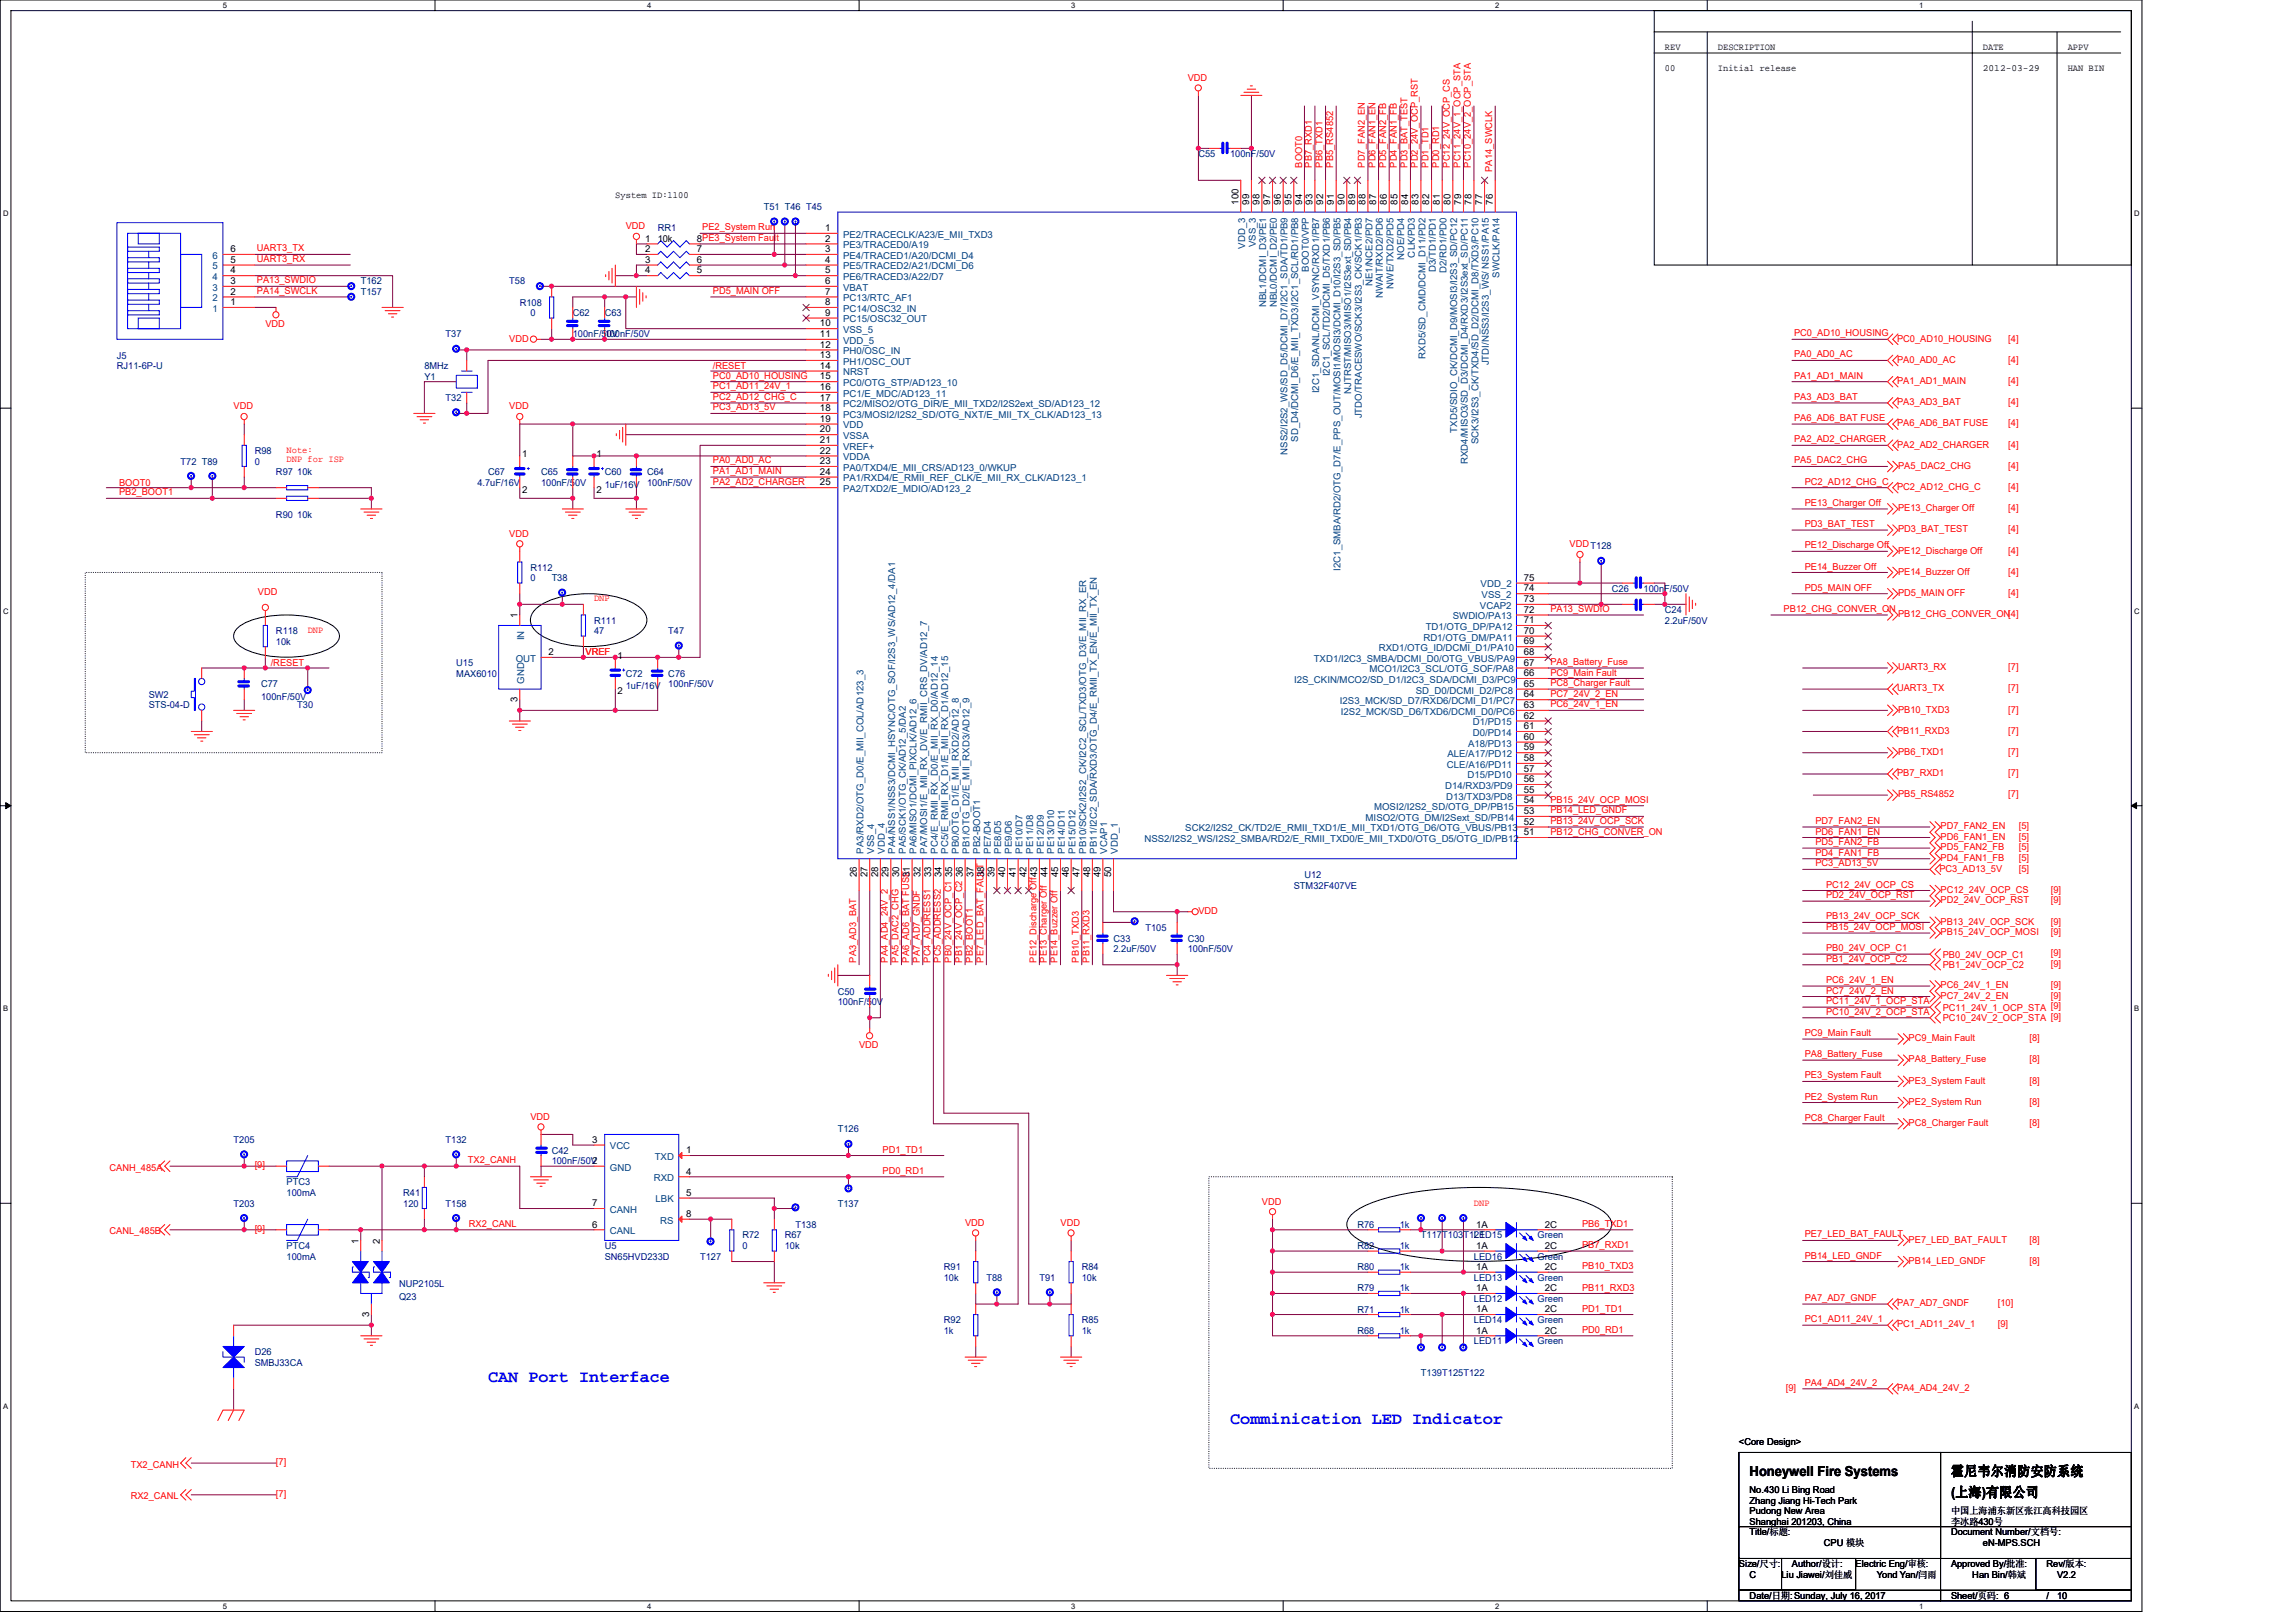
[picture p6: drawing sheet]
<svg xmlns="http://www.w3.org/2000/svg" width="297mm" height="210mm" viewBox="0 0 297 210" stroke-linecap="round" stroke-linejoin="round" font-family="sans-serif">
<defs><g id="words">
<g font-size="2.2" fill="#00f">
<text x="63.1" y="178.8">CAN Port Interface</text>
<text x="159.1" y="184.3">Comminication LED Indicator</text>
</g>
<g font-size="1.8">
<text x="226.4" y="190.9">Honeywell Fire Systems</text>
<text x="252.4" y="190.9">霍尼韦尔消防安防系统</text>
<text x="252.4" y="193.7">(上海)有限公司</text>
</g>
<g font-size="1.2" fill="#f00">
<text x="153.7" y="10.5">VDD</text>
<text x="168.5" y="21.7" transform="rotate(-90 168.5 21.7)">BOOT0</text>
<text x="169.7" y="21.7" transform="rotate(-90 169.7 21.7)">PB7_RXD1</text>
<text x="171.1" y="21.7" transform="rotate(-90 171.1 21.7)">PB6_TXD1</text>
<text x="172.5" y="21.7" transform="rotate(-90 172.5 21.7)">PB5_RS4852</text>
<text x="176.6" y="21.7" transform="rotate(-90 176.6 21.7)">PD7_FAN2_EN</text>
<text x="178" y="21.7" transform="rotate(-90 178 21.7)">PD6_FAN1_EN</text>
<text x="179.3" y="21.7" transform="rotate(-90 179.3 21.7)">PD5_FAN2_FB</text>
<text x="180.7" y="21.7" transform="rotate(-90 180.7 21.7)">PD4_FAN1_FB</text>
<text x="182.1" y="21.7" transform="rotate(-90 182.1 21.7)">PD3_BAT_TEST</text>
<text x="183.4" y="21.7" transform="rotate(-90 183.4 21.7)">PD2_24V_OCP_RST</text>
<text x="184.8" y="21.7" transform="rotate(-90 184.8 21.7)">PD1_TD1</text>
<text x="186.2" y="21.7" transform="rotate(-90 186.2 21.7)">PD0_RD1</text>
<text x="187.6" y="21.7" transform="rotate(-90 187.6 21.7)">PC12_24V_OCP_CS</text>
<text x="189" y="21.7" transform="rotate(-90 189 21.7)">PC11_24V_1_OCP_STA</text>
<text x="190.3" y="21.7" transform="rotate(-90 190.3 21.7)">PC10_24V_2_OCP_STA</text>
<text x="193.1" y="22.2" transform="rotate(-90 193.1 22.2)">PA14_SWCLK</text>
<text x="81" y="29.7">VDD</text>
<text x="90.8" y="29.8">PE2_System Run</text>
<text x="33.2" y="32.5">UART3_TX</text>
<text x="33.2" y="33.9">UART3_RX</text>
<text x="33.2" y="36.7">PA13_SWDIO</text>
<text x="33.2" y="38">PA14_SWCLK</text>
<text x="92.2" y="38">PD5_MAIN OFF</text>
<text x="34.3" y="42.3">VDD</text>
<text x="65.9" y="44.2">VDD</text>
<text x="92.2" y="47.7">/RESET</text>
<text x="232.1" y="46.2">PA0_AD0_AC</text>
<text x="232.1" y="43.5">PC0_AD10_HOUSING</text>
<text x="245.4" y="46.9">PA0_AD0_AC</text>
<text x="245.4" y="44.2">PC0_AD10_HOUSING</text>
<text x="259.8" y="44.2">[4]</text>
<text x="259.8" y="46.9">[4]</text>
<text x="30.2" y="53">VDD</text>
<text x="65.9" y="53">VDD</text>
<text x="92.2" y="49">PC0_AD10_HOUSING</text>
<text x="92.2" y="50.4">PC1_AD11_24V_1</text>
<text x="92.2" y="53.1">PC3_AD13_5V</text>
<text x="92.2" y="51.8">PC2_AD12_CHG_C</text>
<text x="232.1" y="51.8">PA3_AD3_BAT</text>
<text x="232.1" y="49">PA1_AD1_MAIN</text>
<text x="245.4" y="49.7">PA1_AD1_MAIN</text>
<text x="245.4" y="52.4">PA3_AD3_BAT</text>
<text x="259.8" y="49.7">[4]</text>
<text x="259.8" y="52.4">[4]</text>
<text x="37.1" y="58.6">Note:</text>
<text x="37.1" y="59.8">DNP for ISP</text>
<text x="92.2" y="60">PA0_AD0_AC</text>
<text x="232.1" y="54.5">PA6_AD6_BAT FUSE</text>
<text x="232.1" y="57.2">PA2_AD2_CHARGER</text>
<text x="232.1" y="60">PA5_DAC2_CHG</text>
<text x="245.4" y="55.2">PA6_AD6_BAT FUSE</text>
<text x="245.4" y="57.9">PA2_AD2_CHARGER</text>
<text x="259.8" y="57.9">[4]</text>
<text x="259.8" y="55.2">[4]</text>
<text x="15.4" y="62.8">BOOT0</text>
<text x="15.4" y="64.1">PB2_BOOT1</text>
<text x="92.2" y="62.7">PA2_AD2_CHARGER</text>
<text x="92.2" y="61.3">PA1_AD1_MAIN</text>
<text x="233.5" y="65.5">PE13_Charger Off</text>
<text x="233.5" y="62.7">PC2_AD12_CHG_C</text>
<text x="245.4" y="63.4">PC2_AD12_CHG_C</text>
<text x="245.6" y="60.7">PA5_DAC2_CHG</text>
<text x="259.8" y="63.4">[4]</text>
<text x="259.8" y="60.7">[4]</text>
<text x="65.9" y="69.4">VDD</text>
<text x="203" y="70.8">VDDT128</text>
<text x="233.5" y="71">PE12_Discharge Off</text>
<text x="233.5" y="68.2">PD3_BAT_TEST</text>
<text x="245.6" y="66.1">PE13_Charger Off</text>
<text x="245.6" y="71.6">PE12_Discharge Off</text>
<text x="245.6" y="68.9">PD3_BAT_TEST</text>
<text x="259.8" y="71.6">[4]</text>
<text x="259.8" y="66.1">[4]</text>
<text x="259.8" y="68.9">[4]</text>
<text x="33.4" y="77">VDD</text>
<text x="76.9" y="77.8">DNP</text>
<text x="233.5" y="73.7">PE14_Buzzer Off</text>
<text x="233.5" y="76.4">PD5_MAIN OFF</text>
<text x="245.6" y="77.1">PD5_MAIN OFF</text>
<text x="245.6" y="74.4">PE14_Buzzer Off</text>
<text x="259.8" y="74.4">[4]</text>
<text x="259.8" y="77.1">[4]</text>
<text x="39.8" y="81.9">DNP</text>
<text x="200.6" y="79.2">PA13_SWDIO</text>
<text x="230.8" y="79.2">PB12_CHG_CONVER_ON</text>
<text x="245.6" y="79.9">PB12_CHG_CONVER_ON[4]</text>
<text x="35" y="86.1">/RESET</text>
<text x="75.8" y="84.8">VREF</text>
<text x="200.6" y="87.4">PC9_Main Fault</text>
<text x="200.6" y="88.8">PC8_Charger Fault</text>
<text x="200.6" y="86">PA8_Battery_Fuse</text>
<text x="245.4" y="89.5">UART3_TX</text>
<text x="245.6" y="86.7">UART3_RX</text>
<text x="259.8" y="86.7">[7]</text>
<text x="259.8" y="89.5">[7]</text>
<text x="200.6" y="91.5">PC6_24V_1_EN</text>
<text x="200.6" y="90.1">PC7_24V_2_EN</text>
<text x="245.4" y="95">PB11_RXD3</text>
<text x="245.6" y="92.2">PB10_TXD3</text>
<text x="259.8" y="95">[7]</text>
<text x="259.8" y="92.2">[7]</text>
<text x="245.4" y="100.4">PB7_RXD1</text>
<text x="245.6" y="97.7">PB6_TXD1</text>
<text x="259.8" y="100.4">[7]</text>
<text x="259.8" y="97.7">[7]</text>
<text x="200.6" y="105.2">PB14_LED_GNDF</text>
<text x="200.6" y="106.6">PB13_24V_OCP_SCK</text>
<text x="200.6" y="103.9">PB15_24V_OCP_MOSI</text>
<text x="200.6" y="108">PB12_CHG_CONVER_ON</text>
<text x="234.9" y="108">PD6_FAN1_EN</text>
<text x="234.9" y="106.6">PD7_FAN2_EN</text>
<text x="245.6" y="103.2">PB5_RS4852</text>
<text x="251.1" y="107.3">PD7_FAN2_EN</text>
<text x="259.8" y="103.2">[7]</text>
<text x="261.2" y="107.3">[5]</text>
<text x="234.9" y="110.7">PD4_FAN1_FB</text>
<text x="234.9" y="109.3">PD5_FAN2_FB</text>
<text x="234.9" y="112.1">PC3_AD13_5V</text>
<text x="250.9" y="112.8">PC3_AD13_5V</text>
<text x="251.1" y="108.7">PD6_FAN1_EN</text>
<text x="251.1" y="110">PD5_FAN2_FB</text>
<text x="251.1" y="111.4">PD4_FAN1_FB</text>
<text x="261.2" y="112.8">[5]</text>
<text x="261.2" y="108.7">[5]</text>
<text x="261.2" y="110">[5]</text>
<text x="261.2" y="111.4">[5]</text>
<text x="155" y="118.3">VDD</text>
<text x="236.2" y="119">PB13_24V_OCP_SCK</text>
<text x="236.2" y="114.8">PC12_24V_OCP_CS</text>
<text x="236.2" y="116.2">PD2_24V_OCP_RST</text>
<text x="251.1" y="119.6">PB13_24V_OCP_SCK</text>
<text x="251.1" y="115.5">PC12_24V_OCP_CS</text>
<text x="251.1" y="116.9">PD2_24V_OCP_RST</text>
<text x="265.3" y="115.5">[9]</text>
<text x="265.3" y="119.6">[9]</text>
<text x="265.3" y="116.9">[9]</text>
<text x="110.8" y="124.5" transform="rotate(-90 110.8 124.5)">PA3_AD3_BAT</text>
<text x="114.9" y="124.5" transform="rotate(-90 114.9 124.5)">PA4_AD4_24V_2</text>
<text x="116.2" y="124.5" transform="rotate(-90 116.2 124.5)">PA5_DAC2_CHG</text>
<text x="117.6" y="124.5" transform="rotate(-90 117.6 124.5)">PA6_AD6_BAT FUSE</text>
<text x="119" y="124.5" transform="rotate(-90 119 124.5)">PA7_AD7_GNDF</text>
<text x="120.4" y="124.5" transform="rotate(-90 120.4 124.5)">PC4_ADDRESS1</text>
<text x="121.7" y="124.5" transform="rotate(-90 121.7 124.5)">PC5_ADDRESS2</text>
<text x="123.1" y="124.5" transform="rotate(-90 123.1 124.5)">PB0_24V_OCP_C1</text>
<text x="124.5" y="124.5" transform="rotate(-90 124.5 124.5)">PB1_24V_OCP_C2</text>
<text x="125.9" y="124.5" transform="rotate(-90 125.9 124.5)">PB2_BOOT1</text>
<text x="127.2" y="124.5" transform="rotate(-90 127.2 124.5)">PE7_LED_BAT_FAULT</text>
<text x="134.1" y="124.5" transform="rotate(-90 134.1 124.5)">PE12_Discharge Off43</text>
<text x="135.4" y="124.5" transform="rotate(-90 135.4 124.5)">PE13_Charger Off</text>
<text x="136.8" y="124.5" transform="rotate(-90 136.8 124.5)">PE14_Buzzer Off</text>
<text x="139.6" y="124.5" transform="rotate(-90 139.6 124.5)">PB10_TXD3</text>
<text x="140.9" y="124.5" transform="rotate(-90 140.9 124.5)">PB11_RXD3</text>
<text x="236.2" y="120.3">PB15_24V_OCP_MOSI</text>
<text x="236.2" y="124.4">PB1_24V_OCP_C2</text>
<text x="236.2" y="123.1">PB0_24V_OCP_C1</text>
<text x="251.1" y="121">PB15_24V_OCP_MOSI</text>
<text x="251.3" y="123.9">PB0_24V_OCP_C1</text>
<text x="251.3" y="125.3">PB1_24V_OCP_C2</text>
<text x="265.3" y="121">[9]</text>
<text x="265.3" y="123.7">[9]</text>
<text x="265.3" y="125.1">[9]</text>
<text x="236.2" y="128.5">PC7_24V_2_EN</text>
<text x="236.2" y="127.2">PC6_24V_1_EN</text>
<text x="236.2" y="131.3">PC10_24V_2_OCP_STA</text>
<text x="236.2" y="129.9">PC11_24V_1_OCP_STA</text>
<text x="251.1" y="127.9">PC6_24V_1_EN</text>
<text x="251.1" y="129.2">PC7_24V_2_EN</text>
<text x="251.3" y="130.7">PC11_24V_1_OCP_STA [9]</text>
<text x="265.3" y="127.9">[9]</text>
<text x="265.3" y="129.2">[9]</text>
<text x="111.1" y="135.6">VDD</text>
<text x="233.5" y="134">PC9_Main Fault</text>
<text x="233.5" y="136.8">PA8_Battery_Fuse</text>
<text x="246.9" y="134.7">PC9_Main Fault</text>
<text x="246.9" y="137.5">PA8_Battery_Fuse</text>
<text x="251.3" y="132.1">PC10_24V_2_OCP_STA [9]</text>
<text x="262.6" y="134.7">[8]</text>
<text x="262.6" y="137.5">[8]</text>
<text x="233.5" y="139.5">PE3_System Fault</text>
<text x="233.5" y="142.3">PE2_System Run</text>
<text x="246.9" y="143">PE2_System Run</text>
<text x="246.9" y="140.2">PE3_System Fault</text>
<text x="262.6" y="143">[8]</text>
<text x="262.6" y="140.2">[8]</text>
<text x="68.6" y="144.9">VDD</text>
<text x="114.2" y="149.1">PD1_TD1</text>
<text x="233.5" y="145">PC8_Charger Fault</text>
<text x="246.9" y="145.7">PC8_Charger Fault</text>
<text x="262.6" y="145.7">[8]</text>
<text x="14.2" y="151.4">CANH_485A</text>
<text x="33" y="151.2">[9]</text>
<text x="60.5" y="150.5">TX2_CANH</text>
<text x="114.2" y="151.9">PD0_RD1</text>
<text x="163.3" y="155.9">VDD</text>
<text x="190.7" y="156">DNP</text>
<text x="14.2" y="159.7">CANL_485B</text>
<text x="33" y="159.4">[9]</text>
<text x="60.7" y="158.7">RX2_CANL</text>
<text x="124.9" y="158.6">VDD</text>
<text x="137.2" y="158.6">VDD</text>
<text x="204.7" y="161.5">PB7_RXD1</text>
<text x="204.7" y="158.7">PB6_TXD1</text>
<text x="233.5" y="160.1">PE7_LED_BAT_FAULT</text>
<text x="246.9" y="160.8">PE7_LED_BAT_FAULT</text>
<text x="262.6" y="160.8">[8]</text>
<text x="204.7" y="164.2">PB10_TXD3</text>
<text x="204.7" y="167">PB11_RXD3</text>
<text x="233.5" y="162.8">PB14_LED_GNDF</text>
<text x="246.9" y="163.5">PB14_LED_GNDF</text>
<text x="262.6" y="163.5">[8]</text>
<text x="204.7" y="169.7">PD1_TD1</text>
<text x="204.7" y="172.4">PD0_RD1</text>
<text x="233.5" y="171.1">PC1_AD11_24V_1</text>
<text x="233.5" y="168.3">PA7_AD7_GNDF</text>
<text x="245.4" y="171.7">PC1_AD11_24V_1</text>
<text x="245.4" y="169">PA7_AD7_GNDF</text>
<text x="258.5" y="171.7">[9]</text>
<text x="258.5" y="169">[10]</text>
<text x="231" y="180">[9]</text>
<text x="233.5" y="179.3">PA4_AD4_24V_2</text>
<text x="245.4" y="180">PA4_AD4_24V_2</text>
<text x="16.9" y="189.9">TX2_CANH</text>
<text x="35.7" y="189.6">[7]</text>
<text x="16.9" y="194">RX2_CANL</text>
<text x="35.7" y="193.7">[7]</text>
</g>
<g font-size="1.2">
<text x="215.4" y="9.2">00</text>
<text x="215.4" y="6.5">REV</text>
<text x="222.2" y="6.5">DESCRIPTION</text>
<text x="222.2" y="9.2">Initial release</text>
<text x="256.5" y="6.5">DATE</text>
<text x="256.5" y="9.2">2012-03-29</text>
<text x="267.5" y="6.5">APPV</text>
<text x="267.5" y="9.2">HAN BIN</text>
<text x="79.6" y="25.7">System ID:1100</text>
<text x="106.8" y="29.9">1</text>
<text x="160.2" y="26.5" transform="rotate(-90 160.2 26.5)">100</text>
<text x="161.6" y="26.5" transform="rotate(-90 161.6 26.5)">99</text>
<text x="163" y="26.5" transform="rotate(-90 163 26.5)">98</text>
<text x="164.3" y="26.5" transform="rotate(-90 164.3 26.5)">97</text>
<text x="165.7" y="26.5" transform="rotate(-90 165.7 26.5)">96</text>
<text x="167.1" y="26.5" transform="rotate(-90 167.1 26.5)">95</text>
<text x="168.5" y="26.5" transform="rotate(-90 168.5 26.5)">94</text>
<text x="169.8" y="26.5" transform="rotate(-90 169.8 26.5)">93</text>
<text x="171.2" y="26.5" transform="rotate(-90 171.2 26.5)">92</text>
<text x="172.6" y="26.5" transform="rotate(-90 172.6 26.5)">91</text>
<text x="173.9" y="26.5" transform="rotate(-90 173.9 26.5)">90</text>
<text x="175.3" y="26.5" transform="rotate(-90 175.3 26.5)">89</text>
<text x="176.7" y="26.5" transform="rotate(-90 176.7 26.5)">88</text>
<text x="178.1" y="26.5" transform="rotate(-90 178.1 26.5)">87</text>
<text x="179.4" y="26.5" transform="rotate(-90 179.4 26.5)">86</text>
<text x="180.8" y="26.5" transform="rotate(-90 180.8 26.5)">85</text>
<text x="182.2" y="26.5" transform="rotate(-90 182.2 26.5)">84</text>
<text x="183.5" y="26.5" transform="rotate(-90 183.5 26.5)">83</text>
<text x="184.9" y="26.5" transform="rotate(-90 184.9 26.5)">82</text>
<text x="186.3" y="26.5" transform="rotate(-90 186.3 26.5)">81</text>
<text x="187.7" y="26.5" transform="rotate(-90 187.7 26.5)">80</text>
<text x="189" y="26.5" transform="rotate(-90 189 26.5)">79</text>
<text x="190.4" y="26.5" transform="rotate(-90 190.4 26.5)">78</text>
<text x="191.8" y="26.5" transform="rotate(-90 191.8 26.5)">77</text>
<text x="193.1" y="26.5" transform="rotate(-90 193.1 26.5)">76</text>
<text x="29.8" y="35.4">4</text>
<text x="29.8" y="34">5</text>
<text x="29.8" y="32.6">6</text>
<text x="83.5" y="31.3">1</text>
<text x="83.5" y="32.6">2</text>
<text x="83.5" y="34">3</text>
<text x="83.5" y="35.4">4</text>
<text x="85.1" y="31.3">10k</text>
<text x="90.1" y="35.4">5</text>
<text x="90.1" y="34">6</text>
<text x="90.1" y="32.6">7</text>
<text x="90.1" y="31.3">8PE3_System Fault</text>
<text x="106.8" y="31.3">2</text>
<text x="106.8" y="32.6">3</text>
<text x="106.8" y="34">4</text>
<text x="106.8" y="35.4">5</text>
<text x="29.8" y="39.5">1</text>
<text x="29.8" y="38.1">2</text>
<text x="29.8" y="36.7">3</text>
<text x="106.8" y="36.7">6</text>
<text x="106.8" y="38.1">7</text>
<text x="106.8" y="39.5">8</text>
<text x="106.8" y="40.9">9</text>
<text x="106.1" y="42.2">10</text>
<text x="106.1" y="43.6">11</text>
<text x="106.1" y="45">12</text>
<text x="106.1" y="46.3">13</text>
<text x="106.1" y="47.7">14</text>
<text x="106.1" y="49.1">15</text>
<text x="106.1" y="50.5">16</text>
<text x="106.1" y="51.8">17</text>
<text x="106.1" y="53.2">18</text>
<text x="67.5" y="59.1">1</text>
<text x="77.1" y="59.1">1</text>
<text x="106.1" y="54.6">19</text>
<text x="106.1" y="55.9">20</text>
<text x="106.1" y="57.3">21</text>
<text x="106.1" y="58.7">22</text>
<text x="67.5" y="63.8">2</text>
<text x="77.1" y="63.8">2</text>
<text x="106.1" y="60">23</text>
<text x="106.1" y="61.4">24</text>
<text x="106.1" y="62.8">25</text>
<text x="197.1" y="76.5">74</text>
<text x="197.1" y="77.9">73</text>
<text x="197.1" y="75.1">75</text>
<text x="66.9" y="80" transform="rotate(-90 66.9 80)">1</text>
<text x="197.1" y="83.4">69</text>
<text x="197.1" y="80.6">71</text>
<text x="197.1" y="82">70</text>
<text x="197.1" y="79.3">72</text>
<text x="70.9" y="84.8">2</text>
<text x="79.9" y="85.2">1</text>
<text x="79.9" y="89.9">2</text>
<text x="197.1" y="84.8">68</text>
<text x="197.1" y="87.5">66</text>
<text x="197.1" y="86.1">67</text>
<text x="197.1" y="88.9">65</text>
<text x="66.9" y="90.8" transform="rotate(-90 66.9 90.8)">3</text>
<text x="197.1" y="90.2">64</text>
<text x="197.1" y="91.6">63</text>
<text x="197.1" y="93">62</text>
<text x="197.1" y="94.3">61</text>
<text x="197.1" y="95.7">60</text>
<text x="197.1" y="97.1">59</text>
<text x="197.1" y="99.8">57</text>
<text x="197.1" y="101.2">56</text>
<text x="197.1" y="98.5">58</text>
<text x="197.1" y="106.7">52</text>
<text x="197.1" y="105.3">53</text>
<text x="197.1" y="102.6">55</text>
<text x="197.1" y="103.9">54</text>
<text x="110.8" y="113.5" transform="rotate(-90 110.8 113.5)">26</text>
<text x="112.2" y="113.5" transform="rotate(-90 112.2 113.5)">27</text>
<text x="113.6" y="113.5" transform="rotate(-90 113.6 113.5)">28</text>
<text x="115" y="113.5" transform="rotate(-90 115 113.5)">29</text>
<text x="116.3" y="113.5" transform="rotate(-90 116.3 113.5)">30</text>
<text x="117.7" y="113.5" transform="rotate(-90 117.7 113.5)">31</text>
<text x="119.1" y="113.5" transform="rotate(-90 119.1 113.5)">32</text>
<text x="120.5" y="113.5" transform="rotate(-90 120.5 113.5)">33</text>
<text x="121.8" y="113.5" transform="rotate(-90 121.8 113.5)">34</text>
<text x="123.2" y="113.5" transform="rotate(-90 123.2 113.5)">35</text>
<text x="124.6" y="113.5" transform="rotate(-90 124.6 113.5)">36</text>
<text x="125.9" y="113.5" transform="rotate(-90 125.9 113.5)">37</text>
<text x="127.3" y="113.5" transform="rotate(-90 127.3 113.5)">38</text>
<text x="128.7" y="113.5" transform="rotate(-90 128.7 113.5)">39</text>
<text x="130" y="113.5" transform="rotate(-90 130 113.5)">40</text>
<text x="131.4" y="113.5" transform="rotate(-90 131.4 113.5)">41</text>
<text x="132.8" y="113.5" transform="rotate(-90 132.8 113.5)">42</text>
<text x="135.5" y="113.5" transform="rotate(-90 135.5 113.5)">44</text>
<text x="136.9" y="113.5" transform="rotate(-90 136.9 113.5)">45</text>
<text x="138.3" y="113.5" transform="rotate(-90 138.3 113.5)">46</text>
<text x="139.7" y="113.5" transform="rotate(-90 139.7 113.5)">47</text>
<text x="141" y="113.5" transform="rotate(-90 141 113.5)">48</text>
<text x="142.4" y="113.5" transform="rotate(-90 142.4 113.5)">49</text>
<text x="143.8" y="113.5" transform="rotate(-90 143.8 113.5)">50</text>
<text x="197.1" y="108.1">51</text>
<text x="76.6" y="147.8">3</text>
<text x="88.8" y="149.2">1</text>
<text x="76.6" y="150.6">2</text>
<text x="88.8" y="152">4</text>
<text x="88.8" y="154.7">5</text>
<text x="46.4" y="160.9" transform="rotate(-90 46.4 160.9)">1</text>
<text x="49.1" y="160.9" transform="rotate(-90 49.1 160.9)">2</text>
<text x="76.6" y="158.8">6</text>
<text x="76.6" y="156.1">7</text>
<text x="88.8" y="157.4">8</text>
<text x="191" y="158.8">1A</text>
<text x="191" y="161.6">1A</text>
<text x="199.9" y="158.8">2C</text>
<text x="199.9" y="161.6">2C</text>
<text x="191" y="164.3">1A</text>
<text x="191" y="167">1A</text>
<text x="199.9" y="164.3">2C</text>
<text x="199.9" y="167">2C</text>
<text x="47.7" y="170.4" transform="rotate(-90 47.7 170.4)">3</text>
<text x="191" y="169.8">1A</text>
<text x="191" y="172.5">1A</text>
<text x="199.9" y="169.8">2C</text>
<text x="199.9" y="172.5">2C</text>
<text x="225" y="187">&lt;Core Design&gt;</text>
<text x="226.4" y="195.9">Pudong New Area</text>
<text x="226.4" y="193.1">No.430 Li Bing Road</text>
<text x="226.4" y="194.5">Zhang Jiang Hi-Tech Park</text>
<text x="226.4" y="197.3">Shanghai 201203, China</text>
<text x="252.4" y="197.3">李冰路430号</text>
<text x="252.4" y="195.9">中国上海浦东新区张江高科技园区</text>
<text x="225" y="202.8">Size/尺寸:</text>
<text x="226.4" y="198.6">Title/标题:</text>
<text x="231.8" y="202.8">Author/设计:</text>
<text x="236" y="200">CPU 模块</text>
<text x="240.1" y="202.8">Electric Eng/审核:</text>
<text x="252.4" y="198.6">Document Number/文档号:</text>
<text x="252.4" y="202.8">Approved By/批准:</text>
<text x="256.5" y="200">eN-MPS.SCH</text>
<text x="264.8" y="202.8">Rev/版本:</text>
<text x="226.4" y="204.1">C</text>
<text x="226.4" y="206.9">Date/日期:Sunday, July 16, 2017</text>
<text x="230.5" y="204.1">Liu Jiawei/刘佳威</text>
<text x="242.8" y="204.1">Yond Yan/闫雨</text>
<text x="252.4" y="206.9">Sheet/页码: 6</text>
<text x="255.2" y="204.1">Han Bin/韩斌</text>
<text x="264.8" y="206.9">/</text>
<text x="266.1" y="204.1">V2.2</text>
<text x="266.1" y="206.9">10</text>
</g>
<g font-size="1.2" fill="#000080">
<text x="155" y="20.3">C55</text>
<text x="159.1" y="20.3">100nF/50V</text>
<text x="85.1" y="29.9">RR1</text>
<text x="98.8" y="27.2">T51 T46 T45</text>
<text x="46.7" y="36.8">T162</text>
<text x="46.7" y="38.2">T157</text>
<text x="65.9" y="36.8">T58</text>
<text x="67.2" y="39.5">R108</text>
<text x="68.6" y="40.9">0</text>
<text x="74.1" y="40.9">C62</text>
<text x="78.2" y="40.9">C63</text>
<text x="15.1" y="46.4">J5</text>
<text x="15.1" y="47.8">RJ11-6P-U</text>
<text x="54.9" y="47.8">8MHz</text>
<text x="57.7" y="43.6">T37</text>
<text x="74.1" y="43.6">100nF/50V</text>
<text x="78.2" y="43.6">100nF/50V</text>
<text x="54.9" y="49.1">Y1</text>
<text x="57.7" y="51.9">T32</text>
<text x="33" y="58.7">R98</text>
<text x="23.4" y="60.1">T72 T89</text>
<text x="33" y="60.1">0</text>
<text x="35.7" y="61.5">R97 10k</text>
<text x="61.8" y="62.8">4.7uF/16V</text>
<text x="63.1" y="61.5">C67</text>
<text x="70" y="61.5">C65</text>
<text x="70" y="62.8">100nF/50V</text>
<text x="78.2" y="61.5">C60</text>
<text x="78.2" y="63.1">1uF/16V</text>
<text x="83.7" y="61.5">C64</text>
<text x="83.7" y="62.8">100nF/50V</text>
<text x="35.7" y="67">R90 10k</text>
<text x="68.6" y="73.8">R112</text>
<text x="68.6" y="75.2">0</text>
<text x="71.4" y="75.2">T38</text>
<text x="208.5" y="76.6">C26</text>
<text x="212.6" y="76.6">100nF/50V</text>
<text x="35.7" y="82">R118</text>
<text x="35.7" y="83.4">10k</text>
<text x="76.9" y="80.7">R111</text>
<text x="76.9" y="82">47</text>
<text x="86.5" y="82">T47</text>
<text x="215.4" y="79.3">C24</text>
<text x="215.4" y="80.7">2.2uF/50V</text>
<text x="33.8" y="88.9">C77</text>
<text x="59" y="86.2">U15</text>
<text x="59" y="87.5">MAX6010</text>
<text x="81" y="87.5">C72</text>
<text x="81" y="89.2">1uF/16V</text>
<text x="86.5" y="87.5">C76</text>
<text x="86.5" y="88.9">100nF/50V</text>
<text x="19.2" y="90.3">SW2</text>
<text x="19.2" y="91.7">STS-04-D</text>
<text x="33.8" y="90.6">100nF/50V</text>
<text x="38.5" y="91.7">T30</text>
<text x="168.8" y="113.6">U12</text>
<text x="167.4" y="115">STM32F407VE</text>
<text x="144.1" y="121.8">C33</text>
<text x="144.1" y="123.2">2.2uF/50V</text>
<text x="148.2" y="120.5">T105</text>
<text x="153.7" y="121.8">C30</text>
<text x="153.7" y="123.2">100nF/50V</text>
<text x="108.4" y="128.7">C50</text>
<text x="108.4" y="130">100nF/50V</text>
<text x="30.2" y="147.9">T205</text>
<text x="57.7" y="147.9">T132</text>
<text x="71.4" y="149.3">C42</text>
<text x="108.4" y="146.5">T126</text>
<text x="37.1" y="153.4">PTC3</text>
<text x="37.1" y="154.7">100mA</text>
<text x="52.2" y="154.7">R41</text>
<text x="71.4" y="150.6">100nF/50V</text>
<text x="30.2" y="156.1">T203</text>
<text x="37.1" y="161.6">PTC4</text>
<text x="52.2" y="156.1">120</text>
<text x="57.7" y="156.1">T158</text>
<text x="78.2" y="161.6">U5</text>
<text x="96.1" y="160.2">R72</text>
<text x="96.1" y="161.6">0</text>
<text x="101.5" y="160.2">R67</text>
<text x="101.5" y="161.6">10k</text>
<text x="102.9" y="158.9">T138</text>
<text x="108.4" y="156.1">T137</text>
<text x="175.6" y="161.6">R82</text>
<text x="175.6" y="158.9">R76</text>
<text x="181.1" y="161.6">1k</text>
<text x="181.1" y="158.9">1k</text>
<text x="183.8" y="160.2">T117T103T121</text>
<text x="190.7" y="160.2">LED15</text>
<text x="198.9" y="160.2">Green</text>
<text x="37.1" y="163">100mA</text>
<text x="51.6" y="166.5">NUP2105L</text>
<text x="78.2" y="163">SN65HVD233D</text>
<text x="90.6" y="163">T127</text>
<text x="122.1" y="164.3">R91</text>
<text x="122.1" y="165.7">10k</text>
<text x="127.6" y="165.7">T88</text>
<text x="134.5" y="165.7">T91</text>
<text x="140" y="164.3">R84</text>
<text x="140" y="165.7">10k</text>
<text x="175.6" y="164.3">R80</text>
<text x="175.6" y="167.1">R79</text>
<text x="181.1" y="164.3">1k</text>
<text x="181.1" y="167.1">1k</text>
<text x="190.7" y="165.7">LED13</text>
<text x="190.7" y="163">LED16</text>
<text x="198.9" y="165.7">Green</text>
<text x="198.9" y="163">Green</text>
<text x="51.6" y="168.2">Q23</text>
<text x="122.1" y="171.2">R92</text>
<text x="122.1" y="172.6">1k</text>
<text x="140" y="171.2">R85</text>
<text x="140" y="172.6">1k</text>
<text x="175.6" y="172.6">R68</text>
<text x="175.6" y="169.8">R71</text>
<text x="181.1" y="172.6">1k</text>
<text x="181.1" y="169.8">1k</text>
<text x="190.7" y="171.2">LED14</text>
<text x="190.7" y="173.9">LED11</text>
<text x="190.7" y="168.5">LED12</text>
<text x="198.9" y="171.2">Green</text>
<text x="198.9" y="173.9">Green</text>
<text x="198.9" y="168.5">Green</text>
<text x="33" y="175.3">D26</text>
<text x="33" y="176.7">SMBJ33CA</text>
<text x="183.8" y="178.1">T139T125T122</text>
</g>
<g font-size="1.2" fill="#004080">
<text x="27.5" y="34.9">5</text>
<text x="27.5" y="33.5">6</text>
<text x="109.1" y="30.8">PE2/TRACECLK/A23/E_MII_TXD3</text>
<text x="109.1" y="32.1">PE3/TRACED0/A19</text>
<text x="109.1" y="33.5">PE4/TRACED1/A20/DCMI_D4</text>
<text x="109.1" y="34.9">PE5/TRACED2/A21/DCMI_D6</text>
<text x="161.1" y="32.2" transform="rotate(-90 161.1 32.2)">VDD_3</text>
<text x="162.5" y="32" transform="rotate(-90 162.5 32)">VSS_3</text>
<text x="169.3" y="35.2" transform="rotate(-90 169.3 35.2)">BOOT0/VPP</text>
<text x="181.7" y="33.6" transform="rotate(-90 181.7 33.6)">NOE/PD4</text>
<text x="183" y="33.3" transform="rotate(-90 183 33.3)">CLK/PD3</text>
<text x="185.8" y="35.2" transform="rotate(-90 185.8 35.2)">D3/TD1/PD1</text>
<text x="187.2" y="35.3" transform="rotate(-90 187.2 35.3)">D2/RD1/PD0</text>
<text x="194" y="35.9" transform="rotate(-90 194 35.9)">SWCLK/PA14</text>
<text x="27.5" y="40.3">1</text>
<text x="27.5" y="39">2</text>
<text x="27.5" y="37.6">3</text>
<text x="27.5" y="36.2">4</text>
<text x="109.1" y="36.2">PE6/TRACED3/A22/D7</text>
<text x="109.1" y="37.6">VBAT</text>
<text x="109.1" y="39">PC13/RTC_AF1</text>
<text x="109.1" y="40.3">PC14/OSC32_IN</text>
<text x="109.1" y="41.7">PC15/OSC32_OUT</text>
<text x="163.8" y="39.8" transform="rotate(-90 163.8 39.8)">NBL1/DCMI_D3/PE1</text>
<text x="165.2" y="39.8" transform="rotate(-90 165.2 39.8)">NBL0/DCMI_D2/PE0</text>
<text x="177.5" y="37" transform="rotate(-90 177.5 37)">NE1/NCE2/PD7</text>
<text x="178.9" y="38.6" transform="rotate(-90 178.9 38.6)">NWAIT/RXD2/PD6</text>
<text x="180.3" y="37.3" transform="rotate(-90 180.3 37.3)">NWE/TXD2/PD5</text>
<text x="109.1" y="43.1">VSS_5</text>
<text x="109.1" y="44.5">VDD_5</text>
<text x="109.1" y="45.8">PH0/OSC_IN</text>
<text x="109.1" y="47.2">PH1/OSC_OUT</text>
<text x="184.4" y="46.4" transform="rotate(-90 184.4 46.4)">RXD5/SD_CMD/DCMI_D11/PD2</text>
<text x="192.6" y="47.3" transform="rotate(-90 192.6 47.3)">JTDI/NSS3/I2S3_WS/ NSS1/PA15</text>
<text x="109.1" y="48.6">NRST</text>
<text x="109.1" y="50">PC0/OTG_STP/AD123_10</text>
<text x="109.1" y="51.3">PC1/E_MDC/AD123_11</text>
<text x="109.1" y="52.7">PC2/MISO2/OTG_DIR/E_MII_TXD2/I2S2ext_SD/AD123_12</text>
<text x="170.7" y="50.9" transform="rotate(-90 170.7 50.9)">I2C1_SDA/NL/DCMI_VSYNC/RXD1/PB7</text>
<text x="172.1" y="48.7" transform="rotate(-90 172.1 48.7)">I2C1_SCL/TD2/DCMI_D5/TXD1/PB6</text>
<text x="174.8" y="51" transform="rotate(-90 174.8 51)">NJTRST/MISO3/MISO1/I2S3ext_SD/PB4</text>
<text x="109.1" y="54.1">PC3/MOSI2/I2S2_SD/OTG_NXT/E_MII_TX_CLK/AD123_13</text>
<text x="109.1" y="55.4">VDD</text>
<text x="109.1" y="56.8">VSSA</text>
<text x="109.1" y="58.2">VREF+</text>
<text x="109.1" y="59.6">VDDA</text>
<text x="166.6" y="58.8" transform="rotate(-90 166.6 58.8)">NSS2/I2S2_WS/SD_D5/DCMI_D7/I2C1_SDA/TD1/PB9</text>
<text x="168" y="57.1" transform="rotate(-90 168 57.1)">SD_D4/DCMI_D6/E_MII_TXD3/I2C1_SCL/RD1/PB8</text>
<text x="176.2" y="54.1" transform="rotate(-90 176.2 54.1)">JTDO/TRACESWO/SCK3/I2S3_CK/SCK1/PB3</text>
<text x="188.5" y="56" transform="rotate(-90 188.5 56)">TXD5/SDIO_CK/DCMI_D9/MOSI3/I2S3_SD/PC12</text>
<text x="191.3" y="57.5" transform="rotate(-90 191.3 57.5)">SCK3/I2S3_CK/TXD4/SD_D2/DCMI_D8/TXD3/PC10</text>
<text x="109.1" y="60.9">PA0/TXD4/E_MII_CRS/AD123_0/WKUP</text>
<text x="109.1" y="62.3">PA1/RXD4/E_RMII_REF_CLK/E_MII_RX_CLK/AD123_1</text>
<text x="109.1" y="63.7">PA2/TXD2/E_MDIO/AD123_2</text>
<text x="189.9" y="60" transform="rotate(-90 189.9 60)">RXD4/MISO3/SD_D3/DCMI_D4/RXD3/I2S3ext_SD/PC11</text>
<text x="173.4" y="73.9" transform="rotate(-90 173.4 73.9)">I2C1_SMBA/RD2/OTG_D7/E_PPS_OUT/MOSI1/MOSI3/DCMI_D10/I2S3_SD/PB5</text>
<text x="191.6" y="76">VDD_2</text>
<text x="191.7" y="77.4">VSS_2</text>
<text x="67.8" y="82.8" transform="rotate(-90 67.8 82.8)">IN</text>
<text x="184.1" y="82.9">RD1/OTG_DM/PA11</text>
<text x="184.4" y="81.5">TD1/OTG_DP/PA12</text>
<text x="188" y="80.1">SWDIO/PA13</text>
<text x="191.5" y="78.8">VCAP2</text>
<text x="66.7" y="85.6">OUT</text>
<text x="67.8" y="88.5" transform="rotate(-90 67.8 88.5)">GND</text>
<text x="167.4" y="88.3">I2S_CKIN/MCO2/SD_D1/I2C3_SDA/DCMI_D3/PC9</text>
<text x="170" y="85.6">TXD1/I2C3_SMBA/DCMI_D0/OTG_VBUS/PA9</text>
<text x="177.2" y="87">MCO1/I2C3_SCL/OTG_SOF/PA8</text>
<text x="178.4" y="84.2">RXD1/OTG_ID/DCMI_D1/PA10</text>
<text x="183.2" y="89.7">SD_D0/DCMI_D2/PC8</text>
<text x="173.4" y="91.1">I2S3_MCK/SD_D7/RXD6/DCMI_D1/PC7</text>
<text x="173.5" y="92.5">I2S2_MCK/SD_D6/TXD6/DCMI_D0/PC6</text>
<text x="190.5" y="93.9">D1/PD15</text>
<text x="190.5" y="95.2">D0/PD14</text>
<text x="187.2" y="99.3">CLE/A16/PD11</text>
<text x="187.3" y="98">ALE/A17/PD12</text>
<text x="189.9" y="100.7">D15/PD10</text>
<text x="189.9" y="96.6">A18/PD13</text>
<text x="153.3" y="107.6">SCK2/I2S2_CK/TD2/E_RMII_TXD1/E_MII_TXD1/OTG_D6/OTG_VBUS/PB13</text>
<text x="176.7" y="106.2">MISO2/OTG_DM/I2Sext_SD/PB14</text>
<text x="177.8" y="104.8">MOSI2/I2S2_SD/OTG_DP/PB15</text>
<text x="187" y="102.1">D14/RXD3/PD9</text>
<text x="187.1" y="103.4">D13/TXD3/PD8</text>
<text x="111.7" y="110.4" transform="rotate(-90 111.7 110.4)">PA3/RXD2/OTG_D0/E_MII_COL/AD123_3</text>
<text x="113.1" y="110.4" transform="rotate(-90 113.1 110.4)">VSS_4</text>
<text x="114.5" y="110.4" transform="rotate(-90 114.5 110.4)">VDD_4</text>
<text x="115.8" y="110.4" transform="rotate(-90 115.8 110.4)">PA4/NSS1/NSS3/DCMI_HSYNC/OTG_SOF/I2S3_WS/AD12_4/DA1</text>
<text x="117.2" y="110.4" transform="rotate(-90 117.2 110.4)">PA5/SCK1/OTG_CK/AD12_5/DA2</text>
<text x="118.6" y="110.4" transform="rotate(-90 118.6 110.4)">PA6/MISO1/DCMI_PIXCLK/AD12_6</text>
<text x="119.9" y="110.4" transform="rotate(-90 119.9 110.4)">PA7/MOSI1/E_MII_RX_DV/E_RMII_CRS_DV/AD12_7</text>
<text x="121.3" y="110.4" transform="rotate(-90 121.3 110.4)">PC4/E_RMII_RX_D0/E_MII_RX_D0/AD12_14</text>
<text x="122.7" y="110.4" transform="rotate(-90 122.7 110.4)">PC5/E_RMII_RX_D1/E_MII_RX_D1/AD12_15</text>
<text x="124.1" y="110.4" transform="rotate(-90 124.1 110.4)">PB0/OTG_D1/E_MII_RXD2/AD12_8</text>
<text x="125.4" y="110.4" transform="rotate(-90 125.4 110.4)">PB1/OTG_D2/E_MII_RXD3/AD12_9</text>
<text x="126.8" y="110.4" transform="rotate(-90 126.8 110.4)">PB2-BOOT1</text>
<text x="128.2" y="110.4" transform="rotate(-90 128.2 110.4)">PE7/D4</text>
<text x="129.5" y="110.4" transform="rotate(-90 129.5 110.4)">PE8/D5</text>
<text x="130.9" y="110.4" transform="rotate(-90 130.9 110.4)">PE9/D6</text>
<text x="132.3" y="110.4" transform="rotate(-90 132.3 110.4)">PE10/D7</text>
<text x="133.7" y="110.4" transform="rotate(-90 133.7 110.4)">PE11/D8</text>
<text x="135" y="110.4" transform="rotate(-90 135 110.4)">PE12/D9</text>
<text x="136.4" y="110.4" transform="rotate(-90 136.4 110.4)">PE13/D10</text>
<text x="137.8" y="110.4" transform="rotate(-90 137.8 110.4)">PE14/D11</text>
<text x="139.1" y="110.4" transform="rotate(-90 139.1 110.4)">PE15/D12</text>
<text x="140.5" y="110.4" transform="rotate(-90 140.5 110.4)">PB10/SCK2/I2S2_CK/I2C2_SCL/TXD3/OTG_D3/E_MII_RX_ER</text>
<text x="141.9" y="110.4" transform="rotate(-90 141.9 110.4)">PB11/I2C2_SDA/RXD3/OTG_D4/E_RMII_TX_EN/E_MII_TX_EN</text>
<text x="143.3" y="110.4" transform="rotate(-90 143.3 110.4)">VCAP1</text>
<text x="144.6" y="110.4" transform="rotate(-90 144.6 110.4)">VDD_1</text>
<text x="148.1" y="108.9">NSS2/I2S2_WS/I2S2_SMBA/RD2/E_RMII_TXD0/E_MII_TXD0/OTG_D5/OTG_ID/PB12</text>
<text x="78.9" y="148.7">VCC</text>
<text x="78.9" y="151.4">GND</text>
<text x="84.6" y="152.8">RXD</text>
<text x="84.7" y="150.1">TXD</text>
<text x="84.8" y="155.6">LBK</text>
<text x="78.9" y="159.7">CANL</text>
<text x="78.9" y="156.9">CANH</text>
<text x="85.4" y="158.3">RS</text>
</g>
<g font-size="1">
<text x="28.8" y="1">5</text>
<text x="83.7" y="1">4</text>
<text x="138.6" y="1">3</text>
<text x="193.4" y="1">2</text>
<text x="248.3" y="1">1</text>
<text x=".4" y="28">D</text>
<text x="276.1" y="28">D</text>
<text x=".4" y="79.4">C</text>
<text x="276.1" y="79.4">C</text>
<text x=".4" y="130.9">B</text>
<text x="276.1" y="130.9">B</text>
<text x=".4" y="182.3">A</text>
<text x="276.1" y="182.3">A</text>
<text x="28.8" y="208.2">5</text>
<text x="83.7" y="208.2">4</text>
<text x="138.6" y="208.2">3</text>
<text x="193.4" y="208.2">2</text>
<text x="248.3" y="208.2">1</text>
</g>
</g></defs>
<path d="M0 0h277.1v208.5h-277.1zM1.4 1.4h274.3v205.7h-274.3z" fill="none" stroke="#000" stroke-width=".13"/>
<g fill="#fff">
<path d="M28.8 .1h.6v1.1h-.6z"/>
<path d="M28.8 207.3h.6v1.1h-.6z"/>
</g>
<path d="M56.3 0v1.4M56.3 207.1v1.4" fill="none" stroke="#000" stroke-width=".13"/>
<g fill="#fff">
<path d="M83.7 .1h.6v1.1h-.6z"/>
<path d="M83.7 207.3h.6v1.1h-.6z"/>
</g>
<path d="M111.1 0v1.4M111.1 207.1v1.4" fill="none" stroke="#000" stroke-width=".13"/>
<g fill="#fff">
<path d="M138.6 .1h.5v1.1h-.5z"/>
<path d="M138.6 207.3h.5v1.1h-.5z"/>
</g>
<path d="M166 0v1.4M166 207.1v1.4" fill="none" stroke="#000" stroke-width=".13"/>
<g fill="#fff">
<path d="M193.4 .1h.6v1.1h-.6z"/>
<path d="M193.4 207.3h.6v1.1h-.6z"/>
</g>
<path d="M220.9 0v1.4M220.9 207.1v1.4" fill="none" stroke="#000" stroke-width=".13"/>
<g fill="#fff">
<path d="M248.3 .1h.6v1.1h-.6z"/>
<path d="M248.3 207.3h.6v1.1h-.6z"/>
<path d="M.4 27.1h.7v1.1h-.7z"/>
<path d="M276.1 27.1h.7v1.1h-.7z"/>
<path d="M.4 78.5h.7v1.1h-.7z"/>
<path d="M276.1 78.5h.7v1.1h-.7z"/>
</g>
<path d="M0 52.8h1.4M275.7 52.8h1.4" fill="none" stroke="#000" stroke-width=".13"/>
<g fill="#fff">
<path d="M.4 130h.7v1.1h-.7z"/>
<path d="M276.1 130h.7v1.1h-.7z"/>
</g>
<path d="M0 104.2h1.4M275.7 104.2h1.4" fill="none" stroke="#000" stroke-width=".13"/>
<path d="M.7 103.8l.7 .4-.7 .4zM275.7 104.2l.7-.4v.8z" fill="#000" stroke="#000" stroke-width=".13"/>
<g fill="#fff">
<path d="M.4 181.4h.7v1.1h-.7z"/>
<path d="M276.1 181.4h.7v1.1h-.7z"/>
</g>
<g fill="none" stroke="#000" stroke-width=".13">
<path d="M214 1.4h61.7v32.9h-61.7zM214 6.9h60.4M214 4.1h60.4M220.9 4.1v30.2M255.2 2.8v31.5M266.1 4.1v30.2M69.5 78.7a9.8 9.8 0 0 1 5.4-1.8 13.3 13.3 0 0 1 7.3 1.3 2.31 2.31 0 0 1 1.4 2.6 3.8 3.8 0 0 1-2.1 1.8 14.6 14.6 0 0 1-10.7 0 3.8 3.8 0 0 1-2.1-1.8 1.9 1.9 0 0 1 .8-2.1zM30.6 81.3a8.4 8.4 0 0 1 5.2-1.7 12.8 12.8 0 0 1 7.2 1.3 1.49 1.49 0 0 1 .9 1.4 1.49 1.49 0 0 1-.9 1.4 12 12 0 0 1-7.2 1.3 8.4 8.4 0 0 1-5.2-1.8 1.28 1.28 0 0 1 0-1.9zM0 155.7h1.4M174.7 157.3a7.7 7.7 0 0 1 3.3-1.9 45 45 0 0 1 15.4-1.7 36.7 36.7 0 0 1 12.4 2.1 4.7 4.7 0 0 1 2.6 2.1 1.82 1.82 0 0 1-.9 2.1 17.2 17.2 0 0 1-6.9 2.4 53.9 53.9 0 0 1-21.3-.6 10.3 10.3 0 0 1-4.6-2.3 1.55 1.55 0 0 1 0-2.2zM275.7 155.7h1.4M225 187.9h26.1v9.6h-26.1z"/>
<path d="M225 197.5h26.1v4.1h-26.1zM251.1 187.9h24.6v9.6h-24.6zM251.1 197.5h24.6v4.1h-24.6zM225 201.6h5.5v4.1h-5.5zM225 205.7h26.1v1.4h-26.1zM230.5 201.6h9.6v4.1h-9.6zM251.1 205.7h24.6v1.4h-24.6zM251.1 201.6v4.1M263.4 201.6h12.3v4.1h-12.3z"/>
</g>
<path d="M11 74.1h38.4v23.3h-38.4zM156.4 152.3h59.9v37.7h-59.9z" fill="none" stroke="#000" stroke-width=".13" stroke-dasharray="0 .3"/>
<g fill="none" stroke="#800040" stroke-width=".13">
<path d="M155 19.2h1.4M155 19.2v4.1h5.5M155 12.3v6.9M160.5 19.2h1.4M161.9 19.2v4.1M161.9 12.3v6.9M168.8 13.7v9.6M170.1 13.7v9.6M171.5 13.7v9.6M172.9 13.7v9.6M177 13.7v9.6M178.3 13.7v9.6"/>
<path d="M179.7 13.7v9.6M181.1 13.7v9.6M182.5 13.7v9.6M183.8 13.7v9.6M185.2 13.7v9.6M186.6 13.7v9.6M188 13.7v9.6M189.3 13.7v9.6M190.7 13.7v9.6M193.4 13.7v9.6M33 35.7h17.8v4.1M33 39.8h2.7"/>
<path d="M33 32.9h12.3M33 34.3h12.3M33 37h12.3M33 38.4h12.3M70 37h34.3M78.2 38.4h2.8M78.2 38.4h-4.1v1.4M78.2 38.4v1.4M79.6 35.7h2.7M81 38.4v4.1h23.3M81 38.4h1.3M82.3 35.7h1.4"/>
<path d="M83.7 34.3h-1.4v1.4M83.7 31.6h-1.4v1.3h1.4M90.6 34.3h10.9M90.6 32.9h9.6M90.6 31.6h13.7M90.6 30.2h13.7M90.6 35.7h12.3M91.9 38.4h12.4M100.2 32.9h4.1M100.2 28.8v4.1M101.5 34.3h2.8M101.5 28.8v5.5"/>
<path d="M102.9 35.7h1.4M102.9 28.8v6.9M31.6 54.9v1.3M59 45.3h1.4M59 49.4h-4.1v4.1M59 53.5h1.4M60.4 45.3h43.9M60.4 45.3v1.3M60.4 52.1v1.4M67.2 59v-4.1h6.9v4.1h30.2M70 43.9h1.4M71.4 43.9h32.9"/>
<path d="M71.4 42.5v1.4M74.1 54.9h30.2M81 56.2h23.3M91.9 50.8h12.4M91.9 53.5h12.4M91.9 48h12.4M91.9 52.1h12.4M91.9 49.4h12.4M104.3 46.6h-41.2v6.9h-2.7M104.3 57.6h-13.7v27.4h-2.8M231.8 54.9h12.4M231.8 57.6h12.4"/>
<path d="M231.8 52.1h12.4M231.8 49.4h12.4M231.8 46.6h12.4M231.8 43.9h12.4M13.8 63.1h10.9M13.8 64.5h13.7M24.7 63.1h6.9M24.7 61.7v1.4M27.5 64.5h8.2M27.5 61.7v2.8M31.6 61.7v1.4M31.6 63.1h4.1"/>
<path d="M41.2 64.5h6.8M41.2 63.1h6.8v1.4M48 64.5v1.3M67.2 63.1v1.4h6.9M67.2 78.2v1.4M67.2 76.8v1.4M72.7 76.8v1.4h-5.5M72.7 78.2h2.8M74.1 64.5v1.3M74.1 63.1v1.4M76.9 63.1v1.4h5.4M82.3 64.5v1.3"/>
<path d="M82.3 63.1v1.4M91.9 63.1h12.4M91.9 60.3h12.4M91.9 61.7h12.4M200.3 79.6h12.3M200.3 76.8h15.1M200.3 75.4h4.1M200.3 78.2h6.9M204.4 72.7v2.7h5.5M207.2 78.2h2.7M207.2 72.7v5.5M214 78.2h1.4"/>
<path d="M214 75.4h1.4v1.4M215.4 78.2h2.7M215.4 76.8v1.4M229.1 79.6h15.1M231.8 65.8h12.4M231.8 71.3h12.4M231.8 74.1h12.4M231.8 68.6h12.4M231.8 76.8h12.4M231.8 63.1h12.4M231.8 60.3h12.4M26.1 86.4h8.2"/>
<path d="M26.1 93.3v1.3M31.6 90.5v1.4M34.3 85v1.4M34.3 86.4h5.5v2.8M39.8 86.4h2.8M67.2 91.9v1.4M67.2 90.5v1.4M71.4 85h4.1M75.5 83.7v1.3M79.6 89.2v2.7M85.1 89.2v2.7h-17.9M87.8 83.7v1.3h-12.3"/>
<path d="M200.3 89.2h12.3M200.3 87.8h12.3M200.3 86.4h12.3M200.3 91.9h12.3M200.3 90.5h12.3M233.2 97.4h11M233.2 91.9h11M233.2 94.6h11M233.2 89.2h11M233.2 86.4h11M111.1 115.2v9.6M112.5 115.2v11h-4.1"/>
<path d="M113.9 115.2v16.5h-1.4M115.2 115.2v9.6M116.6 115.2v9.6M118 115.2v9.6M119.4 115.2v9.6M120.8 115.2v30.2h10.9v23.3h-2.7M122.1 115.2v28.8h11v24.7h2.7M123.5 115.2v9.6M124.9 115.2v9.6M126.2 115.2v9.6M127.6 115.2v9.6M134.5 115.2v9.6"/>
<path d="M135.8 115.2v9.6M137.2 115.2v9.6M140 115.2v9.6M141.3 115.2v9.6M142.7 115.2v4.1h4.1M144.1 115.2v2.8h8.2M152.3 118v1.3M152.3 118h1.4M200.3 105.6h12.3M200.3 107h12.3M200.3 104.2h12.3M200.3 108.4h12.3"/>
<path d="M233.2 115.2h16.5M233.2 116.6h16.5M233.2 111.1h16.5M233.2 109.7h16.5M233.2 108.4h16.5M233.2 107h16.5M233.2 112.5h16.5M233.2 100.1h11M233.2 119.3h16.5M234.6 102.9h9.6M112.5 131.7v1.4M112.5 130.3v1.4"/>
<path d="M142.7 123.4v1.4h9.6M152.3 124.8v1.4M152.3 123.4v1.4M233.2 120.7h16.5M233.2 124.8h16.5M233.2 123.4h16.5M233.2 128.9h16.5M233.2 127.6h16.5M233.2 131.7h16.5M233.2 130.3h16.5M233.2 134.4h12.4M233.2 137.2h12.4"/>
<path d="M233.2 139.9h12.4M22 150.9h9.6M22 159.1h9.6M31.6 159.1h4.1M31.6 150.9h4.1M31.6 149.5v1.4M31.6 157.7v1.4M42.6 159.1h4.1M42.6 150.9h6.8M46.7 159.1v1.4M46.7 159.1h8.2M49.4 150.9h5.5"/>
<path d="M49.4 150.9v9.6M54.9 159.1h4.1M54.9 157.7v1.4M59 150.9h8.2v5.5h9.7M59 149.5v1.4M59 157.7v1.4M59 150.9h-4.1v1.4M59 159.1h17.9M70 146.8h4.1v1.3h2.8M76.9 150.9h-6.9v1.4M89.2 149.5h20.6M89.2 152.3h20.6"/>
<path d="M89.2 155h11v1.4M89.2 157.7h2.7M91.9 157.7h2.8M91.9 157.7v2.8M100.2 156.4h2.7M100.2 156.4v1.3M109.8 152.3h12.3M109.8 152.3v1.3M109.8 148.1v1.4M109.8 149.5h12.3M164.6 159.1v2.8M164.6 157.7v1.4"/>
<path d="M164.6 159.1h12.4M182.5 159.1h1.3M183.8 157.7v1.4h8.3M186.6 157.7v4.2h5.5M189.3 157.7v6.9h-6.8M200.3 159.1h11M233.2 142.6h12.4M233.2 145.4h12.4M30.2 179.7v2.7M48 170.1v1.4h-17.8M48 171.4v1.4M94.7 163.2h5.5v2.8"/>
<path d="M126.2 167.3v1.4h2.8M126.2 160.5v1.4M126.2 174.2v1.4M129 167.3v1.4M135.8 167.3v1.4M138.6 174.2v1.4M138.6 167.3v1.4h-2.8M138.6 160.5v1.4M164.6 170.1v2.7h12.4M164.6 161.9v2.7M164.6 164.6v2.7M164.6 167.3v2.8"/>
<path d="M164.6 161.9h12.4M164.6 164.6h12.4M164.6 167.3h12.4M164.6 170.1h12.4M182.5 167.3h6.8M182.5 161.9h4.1M182.5 170.1h4.1M182.5 172.8h1.3M183.8 172.8h8.3M183.8 172.8v1.4M186.6 170.1h5.5M186.6 170.1v4.1"/>
<path d="M189.3 164.6h2.8M189.3 167.3h2.8M189.3 167.3v6.9M200.3 161.9h11M200.3 164.6h11M200.3 167.3h11M200.3 170.1h11M200.3 172.8h11M233.2 171.4h11M233.2 179.7h11M233.2 168.7h11M233.2 163.2h12.4"/>
<path d="M233.2 160.5h12.4M24.7 189.3h11M24.7 193.4h11"/>
</g>
<g fill="#f0f" stroke="#f0f" stroke-width=".13">
<circle cx="164.6" cy="161.8" r=".27"/>
<circle cx="59" cy="150.9" r=".27"/>
<circle cx="109.8" cy="149.5" r=".27"/>
<circle cx="91.9" cy="157.7" r=".27"/>
<circle cx="59" cy="159.1" r=".27"/>
<circle cx="100.2" cy="156.3" r=".27"/>
<circle cx="54.9" cy="159.1" r=".27"/>
<circle cx="46.7" cy="159.1" r=".27"/>
<circle cx="54.9" cy="150.9" r=".27"/>
<circle cx="109.8" cy="152.2" r=".27"/>
<circle cx="164.6" cy="164.6" r=".27"/>
<circle cx="186.6" cy="170.1" r=".27"/>
<circle cx="189.3" cy="167.3" r=".27"/>
<circle cx="189.3" cy="164.6" r=".27"/>
<circle cx="164.6" cy="167.3" r=".27"/>
<circle cx="164.6" cy="170.1" r=".27"/>
<circle cx="183.8" cy="172.8" r=".27"/>
<circle cx="31.6" cy="86.4" r=".27"/>
<circle cx="39.8" cy="86.4" r=".27"/>
<circle cx="34.3" cy="86.4" r=".27"/>
<circle cx="31.6" cy="63.1" r=".27"/>
<circle cx="48" cy="64.5" r=".27"/>
<circle cx="215.4" cy="76.8" r=".27"/>
<circle cx="207.1" cy="78.2" r=".27"/>
<circle cx="215.4" cy="78.2" r=".27"/>
<circle cx="78.2" cy="43.9" r=".27"/>
<circle cx="80.9" cy="38.4" r=".27"/>
<circle cx="152.3" cy="117.9" r=".27"/>
<circle cx="82.3" cy="64.5" r=".27"/>
<circle cx="60.4" cy="45.3" r=".27"/>
<circle cx="49.4" cy="150.9" r=".27"/>
<circle cx="48" cy="171.4" r=".27"/>
<circle cx="76.8" cy="59" r=".27"/>
<circle cx="87.8" cy="85" r=".27"/>
<circle cx="24.7" cy="63.1" r=".27"/>
<circle cx="27.5" cy="64.5" r=".27"/>
<circle cx="85.1" cy="85" r=".27"/>
<circle cx="31.6" cy="159.1" r=".27"/>
<circle cx="31.6" cy="150.9" r=".27"/>
<circle cx="71.4" cy="43.9" r=".27"/>
<circle cx="78.2" cy="38.4" r=".27"/>
<circle cx="74.1" cy="64.5" r=".27"/>
<circle cx="74.1" cy="54.9" r=".27"/>
<circle cx="79.6" cy="91.9" r=".27"/>
<circle cx="67.2" cy="91.9" r=".27"/>
<circle cx="101.5" cy="34.3" r=".27"/>
<circle cx="82.3" cy="35.7" r=".27"/>
<circle cx="102.9" cy="35.7" r=".27"/>
<circle cx="155" cy="19.2" r=".27"/>
<circle cx="164.6" cy="159.1" r=".27"/>
<circle cx="186.6" cy="161.8" r=".27"/>
<circle cx="183.8" cy="159.1" r=".27"/>
<circle cx="152.3" cy="124.8" r=".27"/>
<circle cx="135.8" cy="168.7" r=".27"/>
<circle cx="129" cy="168.7" r=".27"/>
<circle cx="100.2" cy="32.9" r=".27"/>
<circle cx="79.6" cy="85" r=".27"/>
<circle cx="72.7" cy="78.2" r=".27"/>
<circle cx="67.2" cy="78.2" r=".27"/>
<circle cx="161.9" cy="19.2" r=".27"/>
<circle cx="75.5" cy="85" r=".27"/>
<circle cx="82.3" cy="59" r=".27"/>
<circle cx="71.4" cy="37" r=".27"/>
<circle cx="204.4" cy="75.4" r=".27"/>
<circle cx="74.1" cy="43.9" r=".27"/>
<circle cx="60.4" cy="53.5" r=".27"/>
<circle cx="112.5" cy="131.7" r=".27"/>
</g>
<g fill="none" stroke="#f00" stroke-width=".13">
<path d="M155 11.8v.5M156.4 19.2h1.4M159.1 19.2h1.4M160.5 12.3h2.8M160.9 11.9h2M161.4 11.5h1.1M161.8 11.1h.2M28.8 39.8h4.2M28.8 38.4h4.2M28.8 37h4.2M28.8 35.7h4.2M28.8 34.3h4.2"/>
<path d="M28.8 32.9h4.2M35.7 39.8v.5M45.3 37h.1M45.3 38.4h.1M49.4 39.8h2.8M70 37h.1M71.4 37v1.4M74.1 39.8v1.3M78.2 39.8v1.3M78.4 35.5v.3M78.8 35.1v1.1M79.2 34.7v1.9"/>
<path d="M79.6 34.3v2.7M82.3 37v2.8M82.3 31v.6M82.8 37.4v2M83.2 37.9v1.1M83.6 38.3v.2M83.7 31.6h1.4M83.7 32.9h1.4M83.7 34.3h1.4M83.7 35.7h1.4M89.2 35.7h1.4M89.2 34.3h1.4"/>
<path d="M89.2 32.9h1.4M89.2 31.6h1.4M100.2 28.8h.1M101.5 28.8h.1M102.9 28.8h.1M104.3 30.2h4.1M104.3 31.6h4.1M104.3 32.9h4.1M104.3 34.3h4.1M104.3 35.7h4.1M104.3 37h4.1M104.3 38.4h4.1"/>
<path d="M104.3 39.8h4.1M160.5 23.3v4.1M161.9 23.3v4.1M163.3 23.3v4.1M164.6 23.3v4.1M166 23.3v4.1M167.4 23.3v4.1M168.8 23.3v4.1M170.1 23.3v4.1M171.5 23.3v4.1M172.9 23.3v4.1M174.2 23.3v4.1"/>
<path d="M175.6 23.3v4.1M177 23.3v4.1M178.3 23.3v4.1M179.7 23.3v4.1M181.1 23.3v4.1M182.5 23.3v4.1M183.8 23.3v4.1M185.2 23.3v4.1M186.6 23.3v4.1M188 23.3v4.1M189.3 23.3v4.1M190.7 23.3v4.1"/>
<path d="M192.1 23.3v4.1M193.4 23.3v4.1M31.6 54.3v.6M31.6 56.2v1.4M49.8 40.2h1.9M50.2 40.6h1.1M50.6 41h.3M53.5 53.5h2.8M54 53.9h1.9M54.4 54.3h1.1M54.8 54.7h.3M59 45.3h.1"/>
<path d="M59 53.5h.1M59 49.4h.1M60.4 50.8v1.3M60.4 46.6v1.4M67.2 54.3v.6M67.2 59v1.3M69.4 43.9h.6M71.4 41.1v1.4M74.1 59v1.3M74.1 42.5v1.4M76.9 59v1.3M78.2 42.5v1.4"/>
<path d="M79.7 56.1v.3M80.2 55.7v1.1M80.6 55.3v1.9M81 54.9v2.7M82.3 59v1.3M104.3 41.1h4.1M104.3 42.5h4.1M104.3 43.9h4.1M104.3 45.3h4.1M104.3 46.6h4.1M104.3 48h4.1M104.3 49.4h4.1"/>
<path d="M104.3 50.8h4.1M104.3 52.1h4.1M104.3 53.5h4.1M104.3 54.9h4.1M104.3 56.2h4.1M104.3 57.6h4.1M104.3 59h4.1M244.2 59.7l.7 .6-.7 .7M244.9 54.2l-.7 .7 .7 .7M244.9 56.9l-.7 .7 .7 .7M244.9 48.7l-.7 .7 .7 .7M244.9 51.4l-.7 .7 .7 .7"/>
<path d="M244.9 46l-.7 .6 .7 .7M244.9 43.2l-.7 .7 .7 .7M244.9 59.7l.7 .6-.7 .7M245.6 54.2l-.7 .7 .7 .7M245.6 56.9l-.7 .7 .7 .7M245.6 48.7l-.7 .7 .7 .7M245.6 51.4l-.7 .7 .7 .7M245.6 46l-.7 .6 .7 .7M245.6 43.2l-.7 .7 .7 .7M24.7 61.7h.1M27.5 61.7h.1M31.6 60.3v1.4"/>
<path d="M34.3 79v1.9M35.7 63.1h1.4M35.7 64.5h1.4M39.8 63.1h1.4M39.8 64.5h1.4M46.7 65.8h2.7M47.1 66.3h1.9M47.5 66.7h1.1M47.9 67.1h.3M67.2 70.8v1.9M67.2 75.4v1.4M67.2 61.7v1.4"/>
<path d="M67.2 79.6v1.3M72.7 65.8h2.8M72.7 76.8h.1M73.1 66.3h2M73.6 66.7h1.1M74 67.1h.2M74.1 61.7v1.4M75.5 78.2v1.4M76.9 61.7v1.4M81 65.8h2.7M81.4 66.3h1.9M81.8 66.7h1.1"/>
<path d="M82.2 67.1h.3M82.3 61.7v1.4M104.3 60.3h4.1M104.3 61.7h4.1M104.3 63.1h4.1M196.2 75.4h4.1M196.2 76.8h4.1M196.2 78.2h4.1M196.2 79.6h4.1M204.4 72.2v.5M207.2 72.7h.1M209.9 75.4h1.4"/>
<path d="M209.9 78.2h1.4M212.6 75.4h1.4M212.6 78.2h1.4M218.1 76.8v2.8M218.5 77.2v1.9M218.9 77.6v1.1M219.4 78v.3M244.2 76.1l.7 .7-.7 .7M244.2 65.2l.7 .6-.7 .7M244.2 70.6l.7 .7-.7 .7M244.2 67.9l.7 .7-.7 .7M244.2 73.4l.7 .7-.7 .7"/>
<path d="M244.2 78.9l.7 .7-.7 .6M244.9 62.4l-.7 .7 .7 .7M244.9 76.1l.7 .7-.7 .7M244.9 65.2l.7 .6-.7 .7M244.9 70.6l.7 .7-.7 .7M244.9 67.9l.7 .7-.7 .7M244.9 73.4l.7 .7-.7 .7M244.9 78.9l.7 .7-.7 .6M245.6 62.4l-.7 .7 .7 .7M24.7 94.6h2.8M25.1 95.1h2M25.5 95.5h1.1"/>
<path d="M26 95.9h.2M26.1 86.4v1.4M26.1 91.9v1.4M30.2 91.9h2.8M30.6 92.3h2M31 92.7h1.1M31.5 93.1h.2M31.6 89.2v1.3M31.6 86.4v1.4M34.3 83.7v1.3M39.8 89.2h.1M65.9 93.3h2.7"/>
<path d="M66.3 93.7h1.9M66.7 94.1h1.1M67.1 94.5h.3M67.2 89.2v1.3M70 85h1.4M75.5 82.3v1.4M79.6 85v1.4M79.6 87.8v1.4M85.1 85v1.4M85.1 87.8v1.4M87.8 83.7h.1M196.2 80.9h4.1"/>
<path d="M196.2 82.3h4.1M196.2 83.7h4.1M196.2 85h4.1M196.2 86.4h4.1M196.2 87.8h4.1M196.2 89.2h4.1M196.2 90.5h4.1M196.2 91.9h4.1M196.2 93.3h4.1M196.2 94.6h4.1M196.2 96h4.1M196.2 97.4h4.1"/>
<path d="M196.2 98.8h4.1M244.2 91.2l.7 .7-.7 .7M244.2 96.7l.7 .7-.7 .7M244.2 85.7l.7 .7-.7 .7M244.9 94l-.7 .6 .7 .7M244.9 99.4l-.7 .7 .7 .7M244.9 88.5l-.7 .7 .7 .7M244.9 91.2l.7 .7-.7 .7M244.9 96.7l.7 .7-.7 .7M244.9 85.7l.7 .7-.7 .7M245.6 94l-.7 .6 .7 .7M245.6 99.4l-.7 .7 .7 .7"/>
<path d="M245.6 88.5l-.7 .7 .7 .7M111.1 111.1v4.1M112.5 111.1v4.1M113.9 111.1v4.1M115.2 111.1v4.1M116.6 111.1v4.1M118 111.1v4.1M119.4 111.1v4.1M120.8 111.1v4.1M122.1 111.1v4.1M123.5 111.1v4.1M124.9 111.1v4.1"/>
<path d="M126.2 111.1v4.1M127.6 111.1v4.1M129 111.1v4.1M130.3 111.1v4.1M131.7 111.1v4.1M133.1 111.1v4.1M134.5 111.1v4.1M135.8 111.1v4.1M137.2 111.1v4.1M138.6 111.1v4.1M140 111.1v4.1M141.3 111.1v4.1"/>
<path d="M142.7 111.1v4.1M142.7 119.3v1.4M144.1 111.1v4.1M146.8 119.3h.1M152.3 119.3v1.4M153.7 118h.5M196.2 100.1h4.1M196.2 101.5h4.1M196.2 102.9h4.1M196.2 104.2h4.1M196.2 105.6h4.1M196.2 107h4.1"/>
<path d="M196.2 108.4h4.1M244.2 102.2l.7 .7-.7 .7M244.9 102.2l.7 .7-.7 .7M249.7 118.6l.7 .7-.7 .7 .7 .7-.7 .7M249.7 114.5l.7 .7-.7 .7 .7 .7-.7 .7M249.7 106.3l.7 .7-.7 .7 .7 .7-.7 .7 .7 .6-.7 .7 .7 .7-.7 .7M250.4 118.6l.7 .7-.7 .7 .7 .7-.7 .7M250.4 114.5l.7 .7-.7 .7 .7 .7-.7 .7M250.4 106.3l.7 .7-.7 .7 .7 .7-.7 .7 .7 .6-.7 .7 .7 .7-1.4 1.4 .7 .7M251.1 111.8l-.7 .7 .7 .7M107.2 126v.3M107.6 125.6v1.1"/>
<path d="M108 125.2v1.9M108.4 124.8v2.8M112.5 133.1v.5M112.5 128.9v1.4M112.5 126.2v1.4M142.7 122.1v1.3M150.9 126.2h2.8M151.3 126.6h1.9M151.7 127h1.1M152.2 127.4h.2M152.3 122.1v1.3M245.6 133.7l.6 .7-.6 .7"/>
<path d="M245.6 136.5l.6 .7-.6 .7M245.6 139.2l.6 .7-.6 .7M246.2 133.7l.7 .7-.7 .7M246.2 136.5l.7 .7-.7 .7M246.2 139.2l.7 .7-.7 .7M249.7 126.9l.7 .7-.7 .6 .7 .7-.7 .7M250.4 122.8l-.7 .6 .7 .7-.7 .7 .7 .7M250.4 126.9l.7 .7-.7 .6 .7 .7-1.4 1.4 .7 .7-.7 .7 .7 .7M251.1 122.8l-.7 .6 .7 .7-.7 .7 .7 .7M251.1 129.6l-.7 .7 .7 .7-.7 .7 .7 .7M21.3 158.4l-.7 .7 .7 .7M21.3 150.2l-.7 .7 .7 .7"/>
<path d="M22 158.4l-.7 .7 .7 .7M22 150.2l-.7 .7 .7 .7M31.6 149.5h.1M31.6 157.7h.1M35.7 150.9h1.4M35.7 159.1h1.4M41.2 150.9h1.4M41.2 159.1h1.4M54.9 152.3v1.3M54.9 156.4v1.3M59 157.7h.1M59 149.5h.1"/>
<path d="M68.6 152.3h2.8M69 152.7h1.9M69.4 153.1h1.1M69.9 153.5h.2M70 146.2v1.9M70 149.5v1.4M76.9 150.9h1.3M76.9 159.1h1.3M76.9 156.4h1.3M76.9 148.1h1.3M87.8 149.5h1.4M87.8 157.7h1.4"/>
<path d="M87.8 152.3h1.4M87.8 155h1.4M94.7 157.7v1.4M100.2 157.7v1.4M102.9 156.4h.1M109.8 153.6h.1M109.8 148.1h.1M126.2 159.9v.6M138.6 159.9v.6M164.6 157.2v.5M177 159.1h1.3M181.1 159.1h1.4"/>
<path d="M183.8 157.7h.1M186.6 157.7h.1M189.3 157.7h.1M192.1 159.1h1.3M198.9 159.1h1.4M245.6 142l.6 .6-.6 .7M245.6 144.7l.6 .7-.6 .7M245.6 159.8l.6 .7-.6 .7M246.2 142l.7 .6-.7 .7M246.2 144.7l.7 .7-.7 .7M246.2 159.8l.7 .7-.7 .7M30.2 178.3v1.4"/>
<path d="M30.2 171.4v1.4M46.7 172.8h2.7M46.7 160.5v1.4M47.1 173.2h1.9M47.5 173.7h1.1M47.9 174.1h.3M48 168.7v1.4M49.4 160.5v1.4M91.9 160.5h.1M94.7 161.9v1.3M98.8 166h2.7M99.2 166.4h1.9"/>
<path d="M99.6 166.8h1.1M100 167.2h.3M100.2 161.9v1.3M124.9 175.6h2.7M125.3 176h1.9M125.7 176.4h1.1M126.1 176.8h.3M126.2 168.7v1.4M126.2 172.8v1.4M126.2 161.9v1.3M126.2 166v1.3M129 167.3h.1"/>
<path d="M135.8 167.3h.1M137.2 175.6h2.8M137.6 176h1.9M138 176.4h1.1M138.4 176.8h.3M138.6 161.9v1.3M138.6 166v1.3M138.6 168.7v1.4M138.6 172.8v1.4M177 164.6h1.3M177 161.9h1.3M177 172.8h1.3"/>
<path d="M177 167.3h1.3M177 170.1h1.3M181.1 164.6h1.4M181.1 161.9h1.4M181.1 172.8h1.4M181.1 167.3h1.4M181.1 170.1h1.4M183.8 174.2h.1M186.6 174.2h.1M189.3 174.2h.1M192.1 170.1h1.3M192.1 164.6h1.3"/>
<path d="M192.1 172.8h1.3M192.1 161.9h1.3M192.1 167.3h1.3M198.9 170.1h1.4M198.9 164.6h1.4M198.9 172.8h1.4M198.9 161.9h1.4M198.9 167.3h1.4M244.9 179l-.7 .7 .7 .7M244.9 170.8l-.7 .6 .7 .7M244.9 168l-.7 .7 .7 .7M245.6 179l-.7 .7 .7 .7"/>
<path d="M245.6 170.8l-.7 .6 .7 .7M245.6 168l-.7 .7 .7 .7M245.6 162.5l.6 .7-.6 .7M246.2 162.5l.7 .7-.7 .7M24 188.6l-.6 .7 .6 .7M24 192.7l-.6 .7 .6 .7M24.7 188.6l-.7 .7 .7 .7M24.7 192.7l-.7 .7 .7 .7M28.2 183.8l.6-1.4h2.8l-.7 1.4M30.2 182.4l-.7 1.4"/>
<circle cx="155" cy="11.4" r=".4"/>
<circle cx="82.3" cy="30.6" r=".4"/>
<circle cx="31.6" cy="53.9" r=".4"/>
<circle cx="35.7" cy="40.7" r=".4"/>
<circle cx="67.2" cy="53.9" r=".4"/>
<circle cx="69" cy="43.9" r=".4"/>
<circle cx="34.3" cy="78.6" r=".4"/>
<circle cx="67.2" cy="70.4" r=".4"/>
<circle cx="204.4" cy="71.7" r=".4"/>
<circle cx="154.6" cy="117.9" r=".4"/>
<circle cx="112.5" cy="134" r=".4"/>
<circle cx="70" cy="145.8" r=".4"/>
<circle cx="126.2" cy="159.5" r=".4"/>
<circle cx="138.6" cy="159.5" r=".4"/>
<circle cx="164.6" cy="156.8" r=".4"/>
</g>
<g fill="none" stroke="#00f" stroke-width=".13">
<path d="M157.8 19.2h.2M158.9 19.2h.2M15.1 28.8h13.7v15.1h-13.7zM16.5 30.2h6.9v12.3h-6.9zM16.5 36.1h4.1v.5h-4.1zM16.5 37.4h4.1v.6h-4.1zM16.5 38.8h4.1v.6h-4.1zM16.5 34.7h4.1v.6h-4.1zM16.5 33.3h4.1v.6h-4.1zM16.5 32h4.1v.5h-4.1zM17.9 30.2h2.7v1.4h-2.7zM19.2 32.5v.8"/>
<path d="M19.2 33.9v.8M19.2 35.3v.8M19.2 36.6v.8M19.2 38v.8M19.2 39.4v.8M23.4 32.9h2.7v6.9h-2.7zM71.1 38.4h.5v2.7h-.5zM85.1 31.6l.4-.5 .8 .9 .8-.9 .9 .9 .8-.9 .4 .5M85.1 32.9l.4-.4 .8 .8 .8-.8 .9 .8 .8-.8 .4 .4M85.1 34.3l.4-.4 .8 .8 .8-.8 .9 .8 .8-.8 .4 .4M85.1 35.7l.4-.4 .8 .8 .8-.8 .9 .8 .8-.8 .4 .4M108.4 27.4h87.8v83.7h-87.8z"/>
<path d="M16.5 40.2h4.1v.5h-4.1zM17.9 41.1h2.7v1.4h-2.7zM31.3 57.6h.6v2.7h-.6zM59 48.6h2.8v1.6h-2.8zM59.7 50.8h1.4M59.7 48h1.4M74.1 42.2v.3M74.1 41.1v.3M78.2 42.2v.3M78.2 41.1v.3M37.1 62.8h2.7v.6h-2.7zM37.1 64.2h2.7v.5h-2.7z"/>
<path d="M67 72.7h.5v2.7h-.5zM67.2 60.3v.3M67.2 61.3v.4M68.2 60.6h.3M68.3 60.5v.3M74.1 60.3v.3M74.1 61.4v.3M75.2 79.6h.6v2.7h-.6zM76.9 60.3v.3M76.9 61.3v.4M77.8 60.6h.3M78 60.5v.3"/>
<path d="M82.3 60.3v.3M82.3 61.4v.3M211.3 75.4h.2M211.3 78.2h.2M212.4 75.4h.2M212.4 78.2h.2M25.1 87.8h.2v4.1h-.2v-1.6h-.4v-.9h.4zM31.6 88.9v.3M31.6 87.8v.3M34.1 80.9h.5v2.8h-.5zM64.5 80.9h5.5v8.3h-5.5zM79.6 86.4v.3"/>
<path d="M79.6 87.4v.4M80.6 86.7h.2M80.7 86.6v.2M85.1 86.4v.3M85.1 87.5v.3M112.5 128.7v.2M112.5 127.6v.2M142.7 120.7v.3M142.7 121.8v.3M152.3 120.7v.3M152.3 121.8v.3M37.1 150.2h4.1v1.4h-4.1z"/>
<path d="M37.1 158.4h4.1v1.4h-4.1zM39.8 149.5l-1.3 2.8h-1.4M39.8 157.7l-1.3 2.8h-1.4M54.6 153.6h.6v2.8h-.6zM70 149.2v.3M70 148.1v.3M78.2 146.8h9.6v13.7h-9.6zM94.4 159.1h.6v2.8h-.6zM99.9 159.1h.6v2.8h-.6zM178.3 158.8h2.8v.6h-2.8zM193.4 159.1h1.4M196.2 158.2v1.9"/>
<path d="M196.2 159.1h2.7M196.6 159.5l.8 .8M197.4 159.5l.8 .8M28.8 174.9v.7h2.8v.7M30.2 176.9v1.4M30.2 172.8v1.4M45.7 163.9h-.1v.7h2.2v.7h-.2M46.7 161.9v1.3M46.7 166v1.3h2.7v-1.3M48 167.3v1.4M48.5 163.9h-.2v.7h2.2v.7h-.1M49.4 161.9v1.3"/>
<path d="M126 170.1h.5v2.7h-.5zM126 163.2h.5v2.8h-.5zM138.3 163.2h.6v2.8h-.6zM138.3 170.1h.6v2.7h-.6zM178.3 164.3h2.8v.6h-2.8zM178.3 161.6h2.8v.5h-2.8zM178.3 172.6h2.8v.5h-2.8zM178.3 167.1h2.8v.5h-2.8zM178.3 169.8h2.8v.5h-2.8zM193.4 170.1h1.4M193.4 164.6h1.4M193.4 172.8h1.4"/>
<path d="M193.4 161.9h1.4M193.4 167.3h1.4M196.2 169.1v1.9M196.2 170.1h2.7M196.2 163.6v2M196.2 164.6h2.7M196.2 171.9v1.9M196.2 172.8h2.7M196.2 160.9v1.9M196.2 161.9h2.7M196.2 166.4v1.9M196.2 167.3h2.7"/>
<path d="M196.6 170.5l.8 .8M196.6 165l.8 .8M196.6 173.2l.8 .9M196.6 162.3l.8 .8M196.6 167.7l.8 .9M197.4 170.5l.8 .8M197.4 165l.8 .8M197.4 173.2l.8 .9M197.4 162.3l.8 .8M197.4 167.7l.8 .9"/>
<circle cx="26.1" cy="88.2" r=".4"/>
<circle cx="26.1" cy="91.5" r=".4"/>
</g>
<g fill="#00f" stroke="#00f" stroke-width=".13">
<path d="M194.8 158.2l1.4 .9-1.4 1z" fill-rule="evenodd"/>
<path d="M198.1 159.9l.3 .6-.6-.3z" fill-rule="evenodd"/>
<path d="M197.3 159.9l.2 .6-.5-.3z" fill-rule="evenodd"/>
<path d="M194.8 169.1l1.4 1-1.4 .9z" fill-rule="evenodd"/>
<path d="M198.1 170.9l.3 .6-.6-.3z" fill-rule="evenodd"/>
<path d="M197.3 170.9l.2 .6-.5-.3z" fill-rule="evenodd"/>
<path d="M194.8 163.6l1.4 1-1.4 1z" fill-rule="evenodd"/>
<path d="M198.1 165.4l.3 .6-.6-.3z" fill-rule="evenodd"/>
<path d="M197.3 165.4l.2 .6-.5-.3z" fill-rule="evenodd"/>
<path d="M28.8 176.9l1.4-1.3 1.4 1.3z" fill-rule="evenodd"/>
<path d="M28.8 174.2h2.8l-1.4 1.4z" fill-rule="evenodd"/>
<path d="M194.8 171.9l1.4 .9-1.4 1z" fill-rule="evenodd"/>
<path d="M198.1 173.7l.3 .5-.6-.3z" fill-rule="evenodd"/>
<path d="M197.3 173.7l.2 .5-.5-.3z" fill-rule="evenodd"/>
<path d="M194.8 160.9l1.4 1-1.4 .9z" fill-rule="evenodd"/>
<path d="M198.1 162.7l.3 .5-.6-.3z" fill-rule="evenodd"/>
<path d="M197.3 162.7l.2 .5-.5-.3z" fill-rule="evenodd"/>
<path d="M45.6 163.2h2l-.9 1.4z" fill-rule="evenodd"/>
<path d="M46.7 164.6l.9 1.4h-2z" fill-rule="evenodd"/>
<path d="M48.3 163.2h2.1l-1 1.4z" fill-rule="evenodd"/>
<path d="M49.4 164.6l1 1.4h-2.1z" fill-rule="evenodd"/>
<path d="M194.8 166.4l1.4 .9-1.4 1z" fill-rule="evenodd"/>
<path d="M198.1 168.2l.3 .5-.6-.3z" fill-rule="evenodd"/>
<path d="M197.3 168.2l.2 .5-.5-.3z" fill-rule="evenodd"/>
</g>
<g fill="#00f" stroke="#00f" stroke-width=".8">
<path d="M72.6 76.6h.2v.2h-.2z" fill-rule="evenodd"/>
<path d="M186.5 157.5h.1v.2h-.1z" fill-rule="evenodd"/>
<path d="M58.9 45h.2v.2h-.2z" fill-rule="evenodd"/>
<path d="M207.1 72.5h.1v.1h-.1z" fill-rule="evenodd"/>
<path d="M102.8 28.6h.2v.1h-.2z" fill-rule="evenodd"/>
<path d="M102.8 156.1h.2v.2h-.2z" fill-rule="evenodd"/>
<path d="M128.9 167.1h.2v.2h-.2z" fill-rule="evenodd"/>
<path d="M100.1 28.6h.1v.1h-.1z" fill-rule="evenodd"/>
<path d="M24.6 61.5h.2v.2h-.2z" fill-rule="evenodd"/>
<path d="M109.7 153.7h.2v.1h-.2z" fill-rule="evenodd"/>
<path d="M189.2 174.2h.2v.2h-.2z" fill-rule="evenodd"/>
<path d="M183.7 174.2h.2v.2h-.2z" fill-rule="evenodd"/>
<path d="M146.7 119.1h.2v.2h-.2z" fill-rule="evenodd"/>
<path d="M189.2 157.5h.2v.2h-.2z" fill-rule="evenodd"/>
<path d="M87.7 83.4h.2v.2h-.2z" fill-rule="evenodd"/>
<path d="M58.9 157.5h.2v.2h-.2z" fill-rule="evenodd"/>
<path d="M69.8 36.9h.1v.2h-.1z" fill-rule="evenodd"/>
<path d="M58.9 149.3h.2v.1h-.2z" fill-rule="evenodd"/>
<path d="M31.5 149.3h.2v.1h-.2z" fill-rule="evenodd"/>
<path d="M135.7 167.1h.2v.2h-.2z" fill-rule="evenodd"/>
<path d="M101.4 28.6h.2v.1h-.2z" fill-rule="evenodd"/>
<path d="M91.8 160.5h.2v.2h-.2z" fill-rule="evenodd"/>
<path d="M39.7 89.2h.2v.2h-.2z" fill-rule="evenodd"/>
<path d="M45.3 36.9h.2v.2h-.2z" fill-rule="evenodd"/>
<path d="M27.4 61.5h.2v.2h-.2z" fill-rule="evenodd"/>
<path d="M183.7 157.5h.2v.2h-.2z" fill-rule="evenodd"/>
<path d="M58.9 53.2h.2v.2h-.2z" fill-rule="evenodd"/>
<path d="M45.3 38.3h.2v.2h-.2z" fill-rule="evenodd"/>
<path d="M109.7 147.9h.2v.2h-.2z" fill-rule="evenodd"/>
<path d="M186.5 174.2h.1v.2h-.1z" fill-rule="evenodd"/>
<path d="M31.5 157.5h.2v.2h-.2z" fill-rule="evenodd"/>
</g>
<g fill="none" stroke="#00f" stroke-width=".4">
<path d="M158.2 18.5v1.2M158.7 18.5v1.2M73.4 42.1h1.3M73.4 41.6h1.3M77.5 42.1h1.3M77.5 41.6h1.3M66.7 60.6h1.1M66.7 61.3h1.1M73.4 60.8h1.3M73.4 61.3h1.3M76.3 60.6h1.1M76.3 61.3h1.1"/>
<path d="M81.7 60.8h1.2M81.7 61.3h1.2M211.7 74.8v1.2M211.7 77.6v1.3M212.2 74.8v1.2M212.2 77.6v1.3M30.9 88.8h1.2M30.9 88.2h1.2M79.1 86.7h1.1M79.1 87.4h1.1M84.4 86.8h1.2M84.4 87.4h1.2"/>
<path d="M112 128.5h1.2M112 128h1.2M142 121.1h1.2M142 121.7h1.2M151.6 121.1h1.2M151.6 121.7h1.2M69.4 149.1h1.3M69.4 148.5h1.3"/>
</g>
<g fill="none" stroke="#804000" stroke-width=".13">
<path d="M103.9 39.4l.8 .8M104.7 39.4l-.8 .8M162.9 22.9l.8 .8M163.7 22.9l-.9 .8M164.2 22.9l.9 .8M165 22.9l-.8 .8M165.6 22.9l.8 .8M166.4 22.9l-.8 .8M167 22.9l.8 .8M167.8 22.9l-.8 .8M173.8 22.9l.9 .8M174.6 22.9l-.8 .8"/>
<path d="M175.2 22.9l.8 .8M176 22.9l-.8 .8M191.7 22.9l.8 .8M192.5 22.9l-.9 .8M103.9 40.7l.8 .9M104.7 40.7l-.8 .9M199.9 80.5l.8 .8M199.9 81.9l.8 .8M199.9 83.3l.8 .8M199.9 84.6l.8 .9M199.9 92.9l.8 .8M199.9 94.2l.8 .9"/>
<path d="M199.9 95.6l.8 .8M199.9 97l.8 .8M199.9 98.4l.8 .8M199.9 99.7l.8 .9M200.7 80.5l-.8 .8M200.7 81.9l-.8 .8M200.7 83.3l-.8 .8M200.7 84.6l-.8 .9M200.7 92.9l-.8 .8M200.7 94.2l-.8 .9M200.7 95.6l-.8 .8M200.7 97l-.8 .8"/>
<path d="M200.7 98.4l-.8 .8M200.7 99.7l-.8 .9M128.6 114.8l.8 .8M129.4 114.8l-.9 .8M129.9 114.8l.9 .8M130.7 114.8l-.8 .8M131.3 114.8l.8 .8M132.1 114.8l-.8 .8M132.7 114.8l.8 .8M133.5 114.8l-.8 .8M138.2 114.8l.8 .8M139 114.8l-.8 .8"/>
<path d="M199.9 101.1l.8 .8M199.9 102.5l.8 .8M200.7 101.1l-.8 .8M200.7 102.5l-.8 .8"/>
</g>
<g fill="#f00" stroke="#f00" stroke-width=".13">
<path d="M87.8 149.5l.4-.4v.8z"/>
<path d="M87.8 157.7l.4-.4v.8z"/>
</g>
<use href="#words"/>
</svg>
